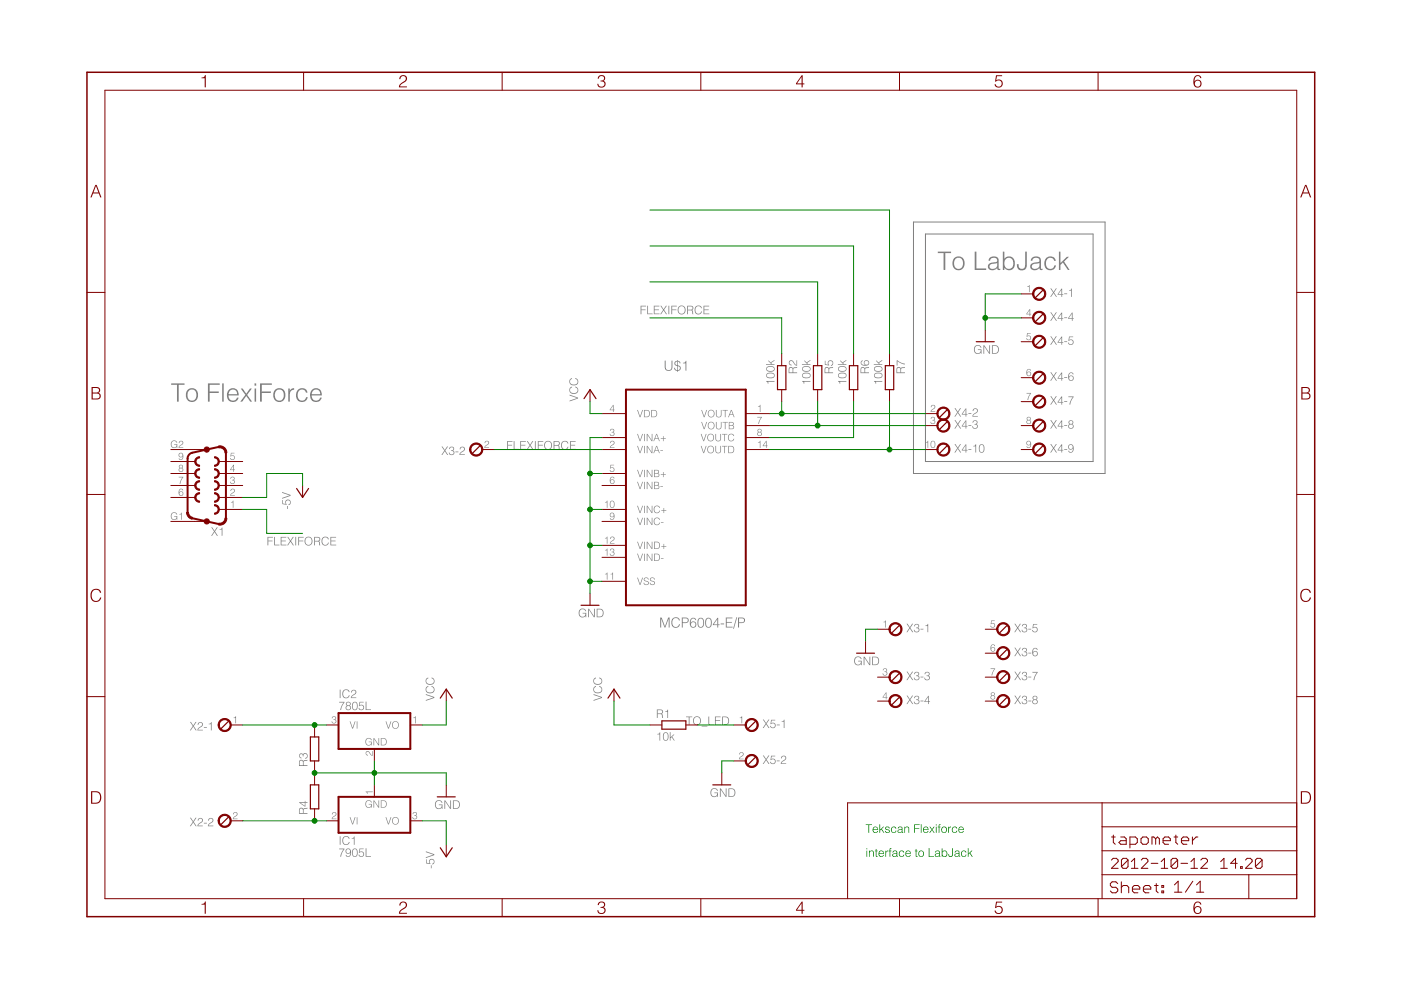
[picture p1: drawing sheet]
<svg xmlns="http://www.w3.org/2000/svg" width="297mm" height="210mm" viewBox="0 0 297 210" stroke-linecap="round" stroke-linejoin="round" font-family="sans-serif">
<g fill="#808080">
<path d="M198.8 53.4h2.8v.3h-1.2v3.5h-.3v-3.5h-1.3zM202.4 54.7a1.38 1.38 0 0 1 1.7 0 1.38 1.38 0 0 1 .3 1.7 1.32 1.32 0 0 1-1.7 .8 1.32 1.32 0 0 1-.7-1.8zM202.6 54.9a1.2 1.2 0 0 0-.3 1.3 1.2 1.2 0 0 0 1.2 .8 1.21 1.21 0 0 0 .7-1.4 1.21 1.21 0 0 0-1.1-.9zM206.7 53.4h.3v3.5h2.1v.3h-2.4zM209.9 56.2a.64 .64 0 0 0 .2 .8 .64 .64 0 0 0 .8-.1l.4-.3 .1-.8-1 .2zM209.8 54.7a1.13 1.13 0 0 1 1.9 .5l.1 1.7 .3 .1v.2h-.5l-.2-.4a1.09 1.09 0 0 1-1.1 .5 1.09 1.09 0 0 1-.8-.8 1.37 1.37 0 0 1 1.6-.9 .49 .49 0 0 0 .3-.7 .49 .49 0 0 0-.7-.2 .68 .68 0 0 0-.8 .6h-.3zM213.3 54.9a1.22 1.22 0 0 0-.3 1.3 1.22 1.22 0 0 0 1.1 .8 1.23 1.23 0 0 0 .7-1.2 1.23 1.23 0 0 0-.9-1.1zM212.6 53.4h.3v1.5a1.3 1.3 0 0 1 1.7-.3 1.3 1.3 0 0 1 .5 1.6 1.2 1.2 0 0 1-.9 1.1 1.2 1.2 0 0 1-1.3-.6v.5h-.3zM217.3 53.4h.4v2.8a1.08 1.08 0 0 1-1.1 1.2 1.08 1.08 0 0 1-1-1.4h.4a.72 .72 0 0 0 .6 1 .72 .72 0 0 0 .7-.8zM218.9 56.2a.64 .64 0 0 0 .2 .8 .64 .64 0 0 0 .8-.1l.4-.3 .1-.8-1.1 .2zM218.8 54.7a1.13 1.13 0 0 1 1.9 .5v1.7l.3 .1v.2h-.4l-.2-.4a1.09 1.09 0 0 1-1.1 .5 1.09 1.09 0 0 1-.9-.8 1.37 1.37 0 0 1 1.7-.9 .49 .49 0 0 0 .3-.7 .49 .49 0 0 0-.7-.2 .68 .68 0 0 0-.8 .6h-.4zM221.9 54.7a1.2 1.2 0 0 1 1.9 .6h-.3a.92 .92 0 0 0-1.1-.6 .92 .92 0 0 0-.6 1.1 .92 .92 0 0 0 .6 1.2 .92 .92 0 0 0 1.1-.7h.4a1.29 1.29 0 0 1-1.7 .9 1.29 1.29 0 0 1-.8-1.7zM224.5 53.4h.3v2.4l1.4-1.4h.4l-1 1 1.2 1.8h-.4l-1-1.5-.6 .5v1h-.3z" fill-rule="evenodd"/>
<path d="M36.3 81.3h2.8v.3h-1.2v3.6h-.4v-3.6h-1.2zM39.8 82.6a1.38 1.38 0 0 1 1.8 0 1.38 1.38 0 0 1 .3 1.8 1.32 1.32 0 0 1-1.7 .7 1.32 1.32 0 0 1-.8-1.7zM40.1 82.8a1.2 1.2 0 0 0-.3 1.4 1.2 1.2 0 0 0 1.2 .7 1.21 1.21 0 0 0 .7-1.3 1.21 1.21 0 0 0-1.2-1zM44.1 81.3h2.5v.3h-2.2v1.4h2v.3h-2v1.9h-.3zM47.1 81.3h.3v3.9h-.3zM48.7 82.9l-.2 .7h1.8a.88 .88 0 0 0-.5-.9 .88 .88 0 0 0-1.1 .2zM48.6 82.6a1.25 1.25 0 0 1 1.4-.1 1.25 1.25 0 0 1 .6 1.3h-2.1a.92 .92 0 0 0 .6 1.1 .92 .92 0 0 0 1.1-.6h.4a1.31 1.31 0 0 1-1.7 .9 1.31 1.31 0 0 1-.8-1.8zM51 82.4h.4l.8 1.1 .8-1.1h.4l-1 1.3 1 1.5h-.3l-.9-1.2-.9 1.2h-.3l1-1.5zM54 82.4h.3v2.8h-.3zM54 81.3h.3v.5h-.3zM55.1 81.3h2.5v.3h-2.1v1.4h1.9v.3h-1.9v1.9h-.4zM58.4 82.6a1.38 1.38 0 0 1 1.7 0 1.38 1.38 0 0 1 .3 1.8 1.32 1.32 0 0 1-1.7 .7 1.32 1.32 0 0 1-.7-1.7zM58.6 82.8a1.2 1.2 0 0 0-.3 1.4 1.2 1.2 0 0 0 1.2 .7 1.21 1.21 0 0 0 .7-1.3 1.21 1.21 0 0 0-1.1-1zM61.1 82.4h.3v.5l.6-.5 .4-.1v.3a.92 .92 0 0 0-1 1.2v1.4h-.3zM63.2 82.6a1.2 1.2 0 0 1 2 .7h-.3a.92 .92 0 0 0-1.2-.7 .92 .92 0 0 0-.6 1.2 .92 .92 0 0 0 .7 1.1 .92 .92 0 0 0 1.1-.7h.3a1.29 1.29 0 0 1-1.6 1 1.29 1.29 0 0 1-.8-1.8zM66.4 82.9l-.3 .7h1.8a.88 .88 0 0 0-.5-.9 .88 .88 0 0 0-1 .2zM66.2 82.6a1.25 1.25 0 0 1 1.5-.1 1.25 1.25 0 0 1 .5 1.3h-2.1a.92 .92 0 0 0 .7 1.1 .92 .92 0 0 0 1.1-.6h.3a1.31 1.31 0 0 1-1.7 .9 1.31 1.31 0 0 1-.7-1.8z" fill-rule="evenodd"/>
</g>
<path d="M193.7 47.1h40.6v53.3h-40.6zM196.2 49.6h35.6v48.3h-35.6z" fill="none" stroke="#808080" stroke-width=".21"/>
<g fill="#808080">
<path d="M122.9 129.3a.8 .8 0 0 1 1.4 .3h-.2a.68 .68 0 0 0-.9-.4 .68 .68 0 0 0-.3 1 .63 .63 0 0 0 .6 .6 .63 .63 0 0 0 .6-.7h-.6v-.2h.8v1h-.2v-.3a.86 .86 0 0 1-1.1 .2 .86 .86 0 0 1-.3-1.2zM124.7 129.1h.2l1 1.5v-1.5h.2v1.8h-.2l-1-1.6v1.6h-.2zM126.5 129.1h.6a.9 .9 0 0 1 .9 .9 .9 .9 0 0 1-.9 .9h-.6zM126.7 129.2v1.5h.4a.76 .76 0 0 0 .7-.7 .76 .76 0 0 0-.7-.8z" fill-rule="evenodd"/>
<path d="M120.8 83.7l1.8 .6v.2l-1.8 .6v-.2l1.6-.5-1.6-.5zM120.9 82.1l.4-.1v.2a.67 .67 0 0 0-.3 .9 .67 .67 0 0 0 .9 .2 .59 .59 0 0 0 .6-.6 .59 .59 0 0 0-.5-.6v-.1a.83 .83 0 0 1 .5 1.1 .83 .83 0 0 1-1.1 .4 .81 .81 0 0 1-.5-1.4zM120.9 80.3l.4-.1v.2a.67 .67 0 0 0-.3 .9 .67 .67 0 0 0 .9 .2 .59 .59 0 0 0 .6-.6 .59 .59 0 0 0-.5-.6v-.1a.83 .83 0 0 1 .5 1.1 .83 .83 0 0 1-1.1 .4 .81 .81 0 0 1-.5-1.4z" fill-rule="evenodd"/>
<path d="M162.4 80.8h1.8v.1h-1.3l-.1 .5zM162.7 79.3a.49 .49 0 0 0 0 .7 .49 .49 0 0 0 .7 0 .5 .5 0 0 0 .7-.4 .5 .5 0 0 0-.8-.4zM162.6 79.2l.7-.2a.66 .66 0 0 1 .9 .5 .66 .66 0 0 1-.9 .7 .64 .64 0 0 1-.7-.2 .64 .64 0 0 1 0-.8zM162.7 77.9a.49 .49 0 0 0 0 .7 .49 .49 0 0 0 .7 .1 .5 .5 0 0 0 .7-.5 .5 .5 0 0 0-.8-.4zM162.6 77.8l.7-.2a.66 .66 0 0 1 .9 .6 .66 .66 0 0 1-.9 .6 .64 .64 0 0 1-.7-.2 .64 .64 0 0 1 0-.8zM162.9 76.4l.5 .5 .8-.6v.2l-.7 .5 .2 .2h.5v.2h-1.8v-.2h1.1l-.6-.6z" fill-rule="evenodd"/>
<path d="M71.9 179.9h1.1l-.5 1-.2 .8h-.2l.2-.6 .5-1h-.9zM73.4 180.1a.65 .65 0 0 1 .8-.1 .65 .65 0 0 1 .2 .8 .63 .63 0 0 1-.3 .8 .63 .63 0 0 1-.8-.3h.1a.48 .48 0 0 0 .7 .1 .48 .48 0 0 0 .2-.6 .57 .57 0 0 1-.9 .1 .57 .57 0 0 1 0-.8zM73.4 180.5a.44 .44 0 0 0 .8 0 .44 .44 0 0 0-.8 0zM75 180.1l-.2 .6a.56 .56 0 0 0 .1 .6 .56 .56 0 0 0 .6 .2l.2-.7a.51 .51 0 0 0-.1-.6 .51 .51 0 0 0-.6-.1zM74.8 180.1a.69 .69 0 0 1 .9 0 .69 .69 0 0 1 .1 .9 .63 .63 0 0 1-.7 .7 .63 .63 0 0 1-.5-.9zM76.2 179.9h.9v.1h-.7l-.1 .6a.59 .59 0 0 1 .8 .2 .59 .59 0 0 1-.3 .9 .59 .59 0 0 1-.8-.5h.2a.44 .44 0 0 0 .6 .2 .44 .44 0 0 0 .1-.7 .44 .44 0 0 0-.7 .1h-.1zM77.5 179.9h.2v1.6h1v.2h-1.2z" fill-rule="evenodd"/>
<path d="M71.9 148.8h1.1l-.5 1-.2 .7h-.2l.2-.5 .5-1h-.9zM73.4 150.1a.45 .45 0 0 0 .9 0 .45 .45 0 0 0-.9 0zM73.5 149.3a.35 .35 0 0 0 .7 0 .35 .35 0 0 0-.7 0zM73.5 148.9a.48 .48 0 0 1 .7 0 .48 .48 0 0 1-.1 .7 .53 .53 0 0 1 .1 .8 .53 .53 0 0 1-.8 0 .53 .53 0 0 1 .2-.8l-.3-.3zM75 149l-.2 .6a.56 .56 0 0 0 .1 .6 .56 .56 0 0 0 .6 .2l.2-.7a.51 .51 0 0 0-.1-.6 .51 .51 0 0 0-.6-.1zM74.8 149a.69 .69 0 0 1 .9 0 .69 .69 0 0 1 .1 .9 .63 .63 0 0 1-.7 .7 .63 .63 0 0 1-.5-.9zM76.2 148.8h.9v.1h-.7l-.1 .6a.59 .59 0 0 1 .8 .2 .59 .59 0 0 1-.3 .9 .59 .59 0 0 1-.8-.5h.2a.44 .44 0 0 0 .6 .2 .44 .44 0 0 0 .1-.7 .44 .44 0 0 0-.7 .1h-.1zM77.5 148.8h.2v1.6h1v.1h-1.2z" fill-rule="evenodd"/>
<path d="M92.4 169.9a.8 .8 0 0 1 1.4 .3h-.2a.68 .68 0 0 0-.9-.3 .68 .68 0 0 0-.3 .9 .63 .63 0 0 0 .7 .6 .63 .63 0 0 0 .6-.7h-.7v-.1h.8v.9h-.1v-.3a.86 .86 0 0 1-1.2 .2 .86 .86 0 0 1-.2-1.2zM94.2 169.7h.2l1.1 1.6v-1.6h.1v1.8h-.2l-1-1.6v1.6h-.2zM96 169.7h.6a.9 .9 0 0 1 .9 .9 .9 .9 0 0 1-.9 .9h-.6zM96.2 169.8v1.6h.4a.76 .76 0 0 0 .7-.8 .76 .76 0 0 0-.7-.8z" fill-rule="evenodd"/>
<path d="M90.3 147.2l1.8 .6v.2l-1.8 .6v-.2l1.6-.5-1.6-.6zM90.5 145.6l.3-.1v.1a.67 .67 0 0 0-.3 1 .67 .67 0 0 0 1 .2 .59 .59 0 0 0 .5-.6 .59 .59 0 0 0-.5-.6v-.2a.83 .83 0 0 1 .6 1.2 .83 .83 0 0 1-1.2 .4 .81 .81 0 0 1-.4-1.4zM90.5 143.8l.3-.1v.1a.67 .67 0 0 0-.3 1 .67 .67 0 0 0 1 .2 .59 .59 0 0 0 .5-.6 .59 .59 0 0 0-.5-.6v-.2a.83 .83 0 0 1 .6 1.2 .83 .83 0 0 1-1.2 .4 .81 .81 0 0 1-.4-1.4z" fill-rule="evenodd"/>
<path d="M91.4 183.5h.1v.6h-.1zM90.3 182.2h.2v.7l.6 .1a.59 .59 0 0 1 .2-.8 .59 .59 0 0 1 .8 .3 .59 .59 0 0 1-.5 .8v-.2a.44 .44 0 0 0 .3-.6 .44 .44 0 0 0-.7-.1 .44 .44 0 0 0 .1 .7v.1l-1-.1zM90.3 180.5l1.8 .6v.2l-1.8 .6v-.1l1.6-.6-1.6-.5z" fill-rule="evenodd"/>
<path d="M150.8 167.4a.8 .8 0 0 1 1.4 .3h-.2a.68 .68 0 0 0-.9-.4 .68 .68 0 0 0-.3 1 .63 .63 0 0 0 .7 .6 .63 .63 0 0 0 .6-.7h-.6v-.2h.7v1h-.1v-.3a.86 .86 0 0 1-1.2 .2 .86 .86 0 0 1-.2-1.2zM152.6 167.2h.2l1.1 1.5v-1.5h.1v1.8h-.2l-1-1.6v1.6h-.2zM154.4 167.2h.7a.9 .9 0 0 1 .8 .9 .9 .9 0 0 1-.8 .9h-.7zM154.6 167.3v1.5h.4a.76 .76 0 0 0 .7-.7 .76 .76 0 0 0-.7-.8z" fill-rule="evenodd"/>
<path d="M60.9 107.3h.1v.6h-.1zM59.9 106h.1v.8l.6 .1a.59 .59 0 0 1 .2-.9 .59 .59 0 0 1 .8 .3 .59 .59 0 0 1-.4 .8v-.2a.44 .44 0 0 0 .2-.6 .44 .44 0 0 0-.7-.1 .44 .44 0 0 0 .1 .7v.1l-.9-.1zM59.8 104.3l1.8 .6v.2l-1.8 .6v-.1l1.6-.6-1.6-.5z" fill-rule="evenodd"/>
<path d="M139.4 155.6l.6-.3v1.7h-.2v-1.3zM140.9 155.5l-.2 .5a.56 .56 0 0 0 .1 .7 .56 .56 0 0 0 .6 .2l.2-.7a.51 .51 0 0 0-.1-.6 .51 .51 0 0 0-.6-.1zM140.7 155.4a.69 .69 0 0 1 .9 .1 .69 .69 0 0 1 .1 .8 .63 .63 0 0 1-.7 .8 .63 .63 0 0 1-.4-.9zM142 155.2h.2v1.1l.6-.6h.2l-.5 .5 .6 .8h-.2l-.5-.7-.2 .2v.5h-.2z" fill-rule="evenodd"/>
<path d="M125.8 147.2l1.8 .6v.2l-1.8 .6v-.2l1.6-.5-1.6-.6zM126 145.6l.4-.1v.1a.67 .67 0 0 0-.3 1 .67 .67 0 0 0 .9 .2 .59 .59 0 0 0 .5-.6 .59 .59 0 0 0-.5-.6v-.2a.83 .83 0 0 1 .6 1.2 .83 .83 0 0 1-1.2 .4 .81 .81 0 0 1-.4-1.4zM126 143.8l.4-.1v.1a.67 .67 0 0 0-.3 1 .67 .67 0 0 0 .9 .2 .59 .59 0 0 0 .5-.6 .59 .59 0 0 0-.5-.6v-.2a.83 .83 0 0 1 .6 1.2 .83 .83 0 0 1-1.2 .4 .81 .81 0 0 1-.4-1.4z" fill-rule="evenodd"/>
<path d="M181.3 139.5a.8 .8 0 0 1 1.4 .2h-.2a.68 .68 0 0 0-.9-.3 .68 .68 0 0 0-.3 .9 .63 .63 0 0 0 .7 .6 .63 .63 0 0 0 .5-.7h-.6v-.1h.8v.9h-.1v-.3a.86 .86 0 0 1-1.2 .2 .86 .86 0 0 1-.3-1.2zM183.1 139.2h.2l1 1.6v-1.6h.2v1.8h-.2l-1-1.5v1.5h-.2zM184.9 139.2h.6a.9 .9 0 0 1 .9 .9 .9 .9 0 0 1-.9 .9h-.6zM185.1 139.4v1.5h.4a.76 .76 0 0 0 .7-.8 .76 .76 0 0 0-.7-.7z" fill-rule="evenodd"/>
<path d="M206.7 73.4a.8 .8 0 0 1 1.4 .3h-.2a.68 .68 0 0 0-.9-.3 .68 .68 0 0 0-.3 .9 .63 .63 0 0 0 .7 .6 .63 .63 0 0 0 .5-.7h-.6v-.1h.8v.9h-.1v-.3a.86 .86 0 0 1-1.2 .2 .86 .86 0 0 1-.3-1.2zM208.5 73.2h.2l1 1.6v-1.6h.2v1.8h-.2l-1-1.6v1.6h-.2zM210.3 73.2h.6a.9 .9 0 0 1 .9 .9 .9 .9 0 0 1-.9 .9h-.6zM210.5 73.3v1.6h.4a.76 .76 0 0 0 .7-.8 .76 .76 0 0 0-.7-.8z" fill-rule="evenodd"/>
<path d="M140 130.9h.3l.7 1.9 .7-1.9h.3v2.2h-.2v-1.9l-.7 1.9h-.2l-.7-1.9v1.9h-.2zM142.6 131.1a.89 .89 0 0 1 1.5 .4h-.2a.76 .76 0 0 0-1-.4 .76 .76 0 0 0-.3 1.1 .71 .71 0 0 0 .6 .7 .71 .71 0 0 0 .8-.5h.2a.96 .96 0 0 1-1.2 .7 .96 .96 0 0 1-.6-1.3zM144.6 130.9h.7a.61 .61 0 0 1 .7 .7 .61 .61 0 0 1-.8 .5h-.4v1h-.2zM144.8 131.1v.8h.4a.44 .44 0 0 0 .6-.3 .44 .44 0 0 0-.5-.5zM146.5 131.2a.63 .63 0 0 1 .6-.2 .63 .63 0 0 1 .5 .5h-.2a.53 .53 0 0 0-.7-.3 .53 .53 0 0 0-.3 .7v.2a.69 .69 0 0 1 1.1 0 .69 .69 0 0 1-.3 1 .69 .69 0 0 1-.9-.5v-.9zM146.5 132.4a.51 .51 0 0 0 1 0 .51 .51 0 0 0-1 0zM148.3 131.2l-.2 .7a.66 .66 0 0 0 0 .7 .66 .66 0 0 0 .7 .3l.3-.7a.67 .67 0 0 0-.1-.8 .67 .67 0 0 0-.7-.2zM148.1 131.2a.76 .76 0 0 1 .9-.1 .76 .76 0 0 1 .3 1 .76 .76 0 0 1-.7 1 .76 .76 0 0 1-.7-1.1zM150 131.2l-.3 .7a.66 .66 0 0 0 .1 .7 .66 .66 0 0 0 .7 .3l.2-.7a.67 .67 0 0 0 0-.8 .67 .67 0 0 0-.7-.2zM149.7 131.2a.76 .76 0 0 1 1-.1 .76 .76 0 0 1 .2 1 .76 .76 0 0 1-.7 1 .76 .76 0 0 1-.7-1.1zM152.1 131h.2v1.4h.3v.1h-.3v.6h-.2v-.6h-1zM152.1 131.3l-.8 1.1h.8zM152.8 132.2h.7v.2h-.7zM153.9 130.9h1.4v.2h-1.2v.8h1.1v.1h-1.1v.9h1.2v.2h-1.4zM156.1 130.9h.2l-.7 2.4h-.2zM156.5 130.9h.8a.61 .61 0 0 1 .7 .7 .61 .61 0 0 1-.9 .5h-.4v1h-.2zM156.7 131.1v.8h.4a.44 .44 0 0 0 .7-.3 .44 .44 0 0 0-.6-.5z" fill-rule="evenodd"/>
<path d="M170.1 80.8h1.7v.1h-1.3l-.1 .5zM170.3 79.3a.49 .49 0 0 0 0 .7 .49 .49 0 0 0 .7 0 .5 .5 0 0 0 .7-.4 .5 .5 0 0 0-.7-.4zM170.2 79.2l.7-.2a.66 .66 0 0 1 1 .5 .66 .66 0 0 1-.9 .7 .64 .64 0 0 1-.8-.2 .64 .64 0 0 1 0-.8zM170.3 77.9a.49 .49 0 0 0 0 .7 .49 .49 0 0 0 .7 .1 .5 .5 0 0 0 .7-.5 .5 .5 0 0 0-.7-.4zM170.2 77.8l.7-.2a.66 .66 0 0 1 1 .6 .66 .66 0 0 1-.9 .6 .64 .64 0 0 1-.8-.2 .64 .64 0 0 1 0-.8zM170.5 76.4l.5 .5 .8-.6v.2l-.7 .5 .2 .2h.5v.2h-1.8v-.2h1.1l-.6-.6z" fill-rule="evenodd"/>
<path d="M177.7 80.8h1.7v.1h-1.3l-.1 .5zM178 79.3a.49 .49 0 0 0 0 .7 .49 .49 0 0 0 .6 0 .5 .5 0 0 0 .7-.4 .5 .5 0 0 0-.7-.4zM177.8 79.2l.7-.2a.66 .66 0 0 1 1 .5 .66 .66 0 0 1-.9 .7 .64 .64 0 0 1-.8-.2 .64 .64 0 0 1 0-.8zM178 77.9a.49 .49 0 0 0 0 .7 .49 .49 0 0 0 .6 .1 .5 .5 0 0 0 .7-.5 .5 .5 0 0 0-.7-.4zM177.8 77.8l.7-.2a.66 .66 0 0 1 1 .6 .66 .66 0 0 1-.9 .6 .64 .64 0 0 1-.8-.2 .64 .64 0 0 1 0-.8zM178.2 76.4l.4 .5 .8-.6v.2l-.7 .5 .3 .2h.4v.2h-1.8v-.2h1.2l-.6-.6z" fill-rule="evenodd"/>
<path d="M185.3 80.8h1.8v.1h-1.3l-.2 .5zM185.6 79.3a.49 .49 0 0 0 0 .7 .49 .49 0 0 0 .6 0 .5 .5 0 0 0 .8-.4 .5 .5 0 0 0-.8-.4zM185.4 79.2l.7-.2a.66 .66 0 0 1 1 .5 .66 .66 0 0 1-.9 .7 .64 .64 0 0 1-.8-.2 .64 .64 0 0 1 0-.8zM185.6 77.9a.49 .49 0 0 0 0 .7 .49 .49 0 0 0 .6 .1 .5 .5 0 0 0 .8-.5 .5 .5 0 0 0-.8-.4zM185.4 77.8l.7-.2a.66 .66 0 0 1 1 .6 .66 .66 0 0 1-.9 .6 .64 .64 0 0 1-.8-.2 .64 .64 0 0 1 0-.8zM185.8 76.4l.4 .5 .9-.6v.2l-.8 .5 .3 .2h.5v.2h-1.8v-.2h1.1l-.6-.6z" fill-rule="evenodd"/>
<path d="M44.8 111.8h.2l.5 .8 .5-.8h.2l-.6 .9 .6 .9h-.2l-.5-.8-.5 .8h-.2l.6-.9zM46.5 112.2l.7-.4v1.8h-.2v-1.3z" fill-rule="evenodd"/>
<path d="M49 106.4l.5-.2v1.5h-.1v-1.2z" fill-rule="evenodd"/>
<path d="M38 103.8l.6-.2 .2 .2v.2h-.1a.41 .41 0 0 0-.6-.2 .41 .41 0 0 0-.1 .6 .51 .51 0 0 1 .8 0 .51 .51 0 0 1-.2 .8 .51 .51 0 0 1-.7-.4zM38 104.7a.4 .4 0 0 0 .8 0 .4 .4 0 0 0-.8 0z" fill-rule="evenodd"/>
<path d="M49 103.7a.5 .5 0 0 1 .8 .3 .5 .5 0 0 1-.5 .6l-.3 .4h.8v.1h-1l.4-.6a.41 .41 0 0 0 .4-.3 .41 .41 0 0 0-.3-.5l-.4 .4z" fill-rule="evenodd"/>
<path d="M37.9 101.1h1l-.7 1.5h-.1l.1-.4 .5-1h-.8z" fill-rule="evenodd"/>
<path d="M49 101.2a.42 .42 0 0 1 .6 0 .42 .42 0 0 1-.1 .6 .49 .49 0 0 1 0 .8 .49 .49 0 0 1-.7-.5h.1a.37 .37 0 0 0 .4 .5 .37 .37 0 0 0 .3-.4 .37 .37 0 0 0-.4-.3v-.2a.31 .31 0 0 0 .4-.2 .31 .31 0 0 0-.3-.4 .31 .31 0 0 0-.3 .4h-.2z" fill-rule="evenodd"/>
<path d="M38 99.7a.35 .35 0 0 0 .7 0 .35 .35 0 0 0-.7 0zM38.1 98.9a.28 .28 0 0 0 .5 0 .28 .28 0 0 0-.5 0zM38 98.6a.41 .41 0 0 1 .7 0 .41 .41 0 0 1-.1 .6 .45 .45 0 0 1 .1 .7 .45 .45 0 0 1-.7 0 .45 .45 0 0 1 .1-.7l-.2-.2z" fill-rule="evenodd"/>
<path d="M49.5 98.5h.1v1.1h.2l-.2 .1v.3h-.1v-.3h-.7zM49.5 98.8l-.6 .8h.6z" fill-rule="evenodd"/>
<path d="M38 96.1a.6 .6 0 0 1 .8 .1 .6 .6 0 0 1 .1 .7 .5 .5 0 0 1-.4 .6 .5 .5 0 0 1-.6-.3h.1a.41 .41 0 0 0 .6 .1 .41 .41 0 0 0 .1-.6 .49 .49 0 0 1-.7 .2 .49 .49 0 0 1 0-.8zM38 96.5a.37 .37 0 0 0 .7 0 .37 .37 0 0 0-.7 0z" fill-rule="evenodd"/>
<path d="M49 96h.7v.1h-.6l-.1 .5a.51 .51 0 0 1 .7 .2 .51 .51 0 0 1-.3 .7 .51 .51 0 0 1-.6-.4h.1a.38 .38 0 0 0 .6 .2 .38 .38 0 0 0 0-.6 .38 .38 0 0 0-.5 .1h-.2z" fill-rule="evenodd"/>
<path d="M36.4 108.9a.68 .68 0 0 1 1.2 .2h-.2a.6 .6 0 0 0-.8-.3 .6 .6 0 0 0-.2 .9 .54 .54 0 0 0 .6 .4 .54 .54 0 0 0 .4-.6h-.5v-.1h.7v.8h-.1v-.3a.75 .75 0 0 1-1.1 .2 .75 .75 0 0 1-.1-1.1zM38 109l.5-.3v1.5h-.1v-1.1z" fill-rule="evenodd"/>
<path d="M36.4 93.6a.68 .68 0 0 1 1.2 .3h-.2a.6 .6 0 0 0-.8-.3 .6 .6 0 0 0-.2 .9 .54 .54 0 0 0 .6 .4 .54 .54 0 0 0 .4-.6h-.5v-.1h.7v.8h-.1v-.3a.75 .75 0 0 1-1.1 .1 .75 .75 0 0 1-.1-1.1zM38 93.6a.5 .5 0 0 1 .9 .2 .5 .5 0 0 1-.6 .7l-.3 .3h.8v.2h-.9l.3-.6a.41 .41 0 0 0 .5-.4 .41 .41 0 0 0-.3-.4l-.5 .3z" fill-rule="evenodd"/>
<path d="M40.3 153.1h.2l.5 .7 .5-.7h.2l-.6 .8 .6 1h-.2l-.5-.8-.6 .8h-.1l.6-1zM42.1 153.3a.57 .57 0 0 1 .9 .1 .57 .57 0 0 1-.5 .8l-.5 .5h1v.2h-1.1v-.4l.5-.4a.43 .43 0 0 0 .5-.5 .43 .43 0 0 0-.7-.3l-.1 .4h-.2zM43.2 154.1h.7v.2h-.7zM44.3 153.5l.6-.4v1.8h-.2v-1.3z" fill-rule="evenodd"/>
<path d="M49.5 152.2l.5-.3v1.5h-.1v-1.2z" fill-rule="evenodd"/>
<path d="M40.3 173.4h.2l.5 .7 .5-.7h.2l-.6 .9 .6 .9h-.2l-.5-.8-.6 .8h-.1l.6-.9zM42.1 173.6a.57 .57 0 0 1 .9 .1 .57 .57 0 0 1-.5 .9l-.5 .4h1v.2h-1.1v-.4l.5-.4a.43 .43 0 0 0 .5-.5 .43 .43 0 0 0-.7-.3l-.1 .4h-.2zM43.2 174.5h.7v.1h-.7zM44.3 173.6a.57 .57 0 0 1 .9 .1 .57 .57 0 0 1-.5 .9l-.5 .4h1v.2h-1.1v-.4l.5-.4a.43 .43 0 0 0 .5-.5 .43 .43 0 0 0-.6-.3l-.2 .4h-.2z" fill-rule="evenodd"/>
<path d="M49.5 172.3a.5 .5 0 0 1 .9 .2 .5 .5 0 0 1-.6 .7l-.3 .4h.9v.1h-1l.3-.6a.41 .41 0 0 0 .5-.3 .41 .41 0 0 0-.3-.5l-.5 .4z" fill-rule="evenodd"/>
<path d="M192.2 132.2h.2l.5 .8 .5-.8h.2l-.6 .9 .6 .9h-.2l-.5-.8-.5 .8h-.2l.6-.9zM194 132.4a.49 .49 0 0 1 .7 0 .49 .49 0 0 1-.1 .7 .57 .57 0 0 1 0 1 .57 .57 0 0 1-.8-.6h.1a.43 .43 0 0 0 .4 .5 .43 .43 0 0 0 .5-.4 .43 .43 0 0 0-.6-.4v-.1a.36 .36 0 0 0 .5-.3 .36 .36 0 0 0-.4-.4 .36 .36 0 0 0-.3 .4h-.2zM195.2 133.3h.6v.2h-.6zM196.2 132.6l.6-.3v1.7h-.2v-1.3z" fill-rule="evenodd"/>
<path d="M187.3 131.8l.5-.3v1.6h-.1v-1.2z" fill-rule="evenodd"/>
<path d="M93.6 94.7h.2l.5 .7 .5-.7h.2l-.6 .8 .6 1h-.2l-.5-.8-.5 .8h-.2l.6-1zM95.4 94.8a.49 .49 0 0 1 .7 0 .49 .49 0 0 1-.1 .7 .57 .57 0 0 1 0 1 .57 .57 0 0 1-.8-.5h.1a.43 .43 0 0 0 .4 .5 .43 .43 0 0 0 .5-.5 .43 .43 0 0 0-.6-.4v-.1a.36 .36 0 0 0 .5-.3 .36 .36 0 0 0-.4-.4 .36 .36 0 0 0-.3 .4h-.2zM96.6 95.7h.6v.2h-.6zM97.6 94.9a.57 .57 0 0 1 1 .1 .57 .57 0 0 1-.6 .8l-.4 .5h1v.2h-1.2l.1-.4 .4-.4a.43 .43 0 0 0 .5-.5 .43 .43 0 0 0-.6-.3l-.2 .4h-.1z" fill-rule="evenodd"/>
<path d="M102.9 93.6a.5 .5 0 0 1 .8 .2 .5 .5 0 0 1-.5 .7l-.4 .3h.9v.2h-1l.4-.6a.41 .41 0 0 0 .4-.4 .41 .41 0 0 0-.3-.4l-.5 .3z" fill-rule="evenodd"/>
<path d="M192.2 142.4h.2l.5 .8 .5-.8h.2l-.6 .9 .6 .9h-.2l-.5-.8-.5 .8h-.2l.6-.9zM194 142.6a.49 .49 0 0 1 .7-.1 .49 .49 0 0 1-.1 .8 .57 .57 0 0 1 0 1 .57 .57 0 0 1-.8-.6h.1a.43 .43 0 0 0 .4 .5 .43 .43 0 0 0 .5-.5 .43 .43 0 0 0-.6-.3v-.2a.36 .36 0 0 0 .5-.3 .36 .36 0 0 0-.4-.4 .36 .36 0 0 0-.3 .5h-.2zM195.2 143.5h.6v.1h-.6zM196.2 142.6a.49 .49 0 0 1 .7-.1 .49 .49 0 0 1 0 .8 .57 .57 0 0 1-.1 1 .57 .57 0 0 1-.8-.6h.1a.43 .43 0 0 0 .4 .5 .43 .43 0 0 0 .5-.5 .43 .43 0 0 0-.6-.3v-.2a.36 .36 0 0 0 .5-.3 .36 .36 0 0 0-.4-.4 .36 .36 0 0 0-.3 .5h-.2z" fill-rule="evenodd"/>
<path d="M187.3 141.8a.42 .42 0 0 1 .6 0 .42 .42 0 0 1 0 .6 .49 .49 0 0 1-.1 .9 .49 .49 0 0 1-.7-.5h.2a.37 .37 0 0 0 .3 .4 .37 .37 0 0 0 .4-.4 .37 .37 0 0 0-.5-.3v-.1a.31 .31 0 0 0 .4-.3 .31 .31 0 0 0-.3-.3 .31 .31 0 0 0-.3 .3h-.1z" fill-rule="evenodd"/>
<path d="M192.2 147.5h.2l.5 .7 .5-.7h.2l-.6 .9 .6 .9h-.2l-.5-.8-.5 .8h-.2l.6-.9zM194 147.6a.49 .49 0 0 1 .7 0 .49 .49 0 0 1-.1 .7 .57 .57 0 0 1 0 1 .57 .57 0 0 1-.8-.5h.1a.43 .43 0 0 0 .4 .5 .43 .43 0 0 0 .5-.5 .43 .43 0 0 0-.6-.4v-.1a.36 .36 0 0 0 .5-.3 .36 .36 0 0 0-.4-.4 .36 .36 0 0 0-.3 .4h-.2zM195.2 148.6h.6v.1h-.6zM196.8 147.5h.1v1.2h.3v.1h-.3v.5h-.1v-.5h-.8zM196.8 147.8l-.7 .9h.7z" fill-rule="evenodd"/>
<path d="M187.8 146.8h.1v1h.3l-.3 .1v.4h-.1v-.4h-.7zM187.8 147l-.5 .8h.5z" fill-rule="evenodd"/>
<path d="M215.1 132.2h.2l.5 .8 .5-.8h.1l-.5 .9 .6 .9h-.2l-.5-.8-.6 .8h-.2l.7-.9zM216.8 132.4a.49 .49 0 0 1 .8 0 .49 .49 0 0 1-.1 .7 .57 .57 0 0 1-.1 1 .57 .57 0 0 1-.8-.6h.2a.43 .43 0 0 0 .4 .5 .43 .43 0 0 0 .4-.4 .43 .43 0 0 0-.5-.4v-.1a.36 .36 0 0 0 .4-.3 .36 .36 0 0 0-.3-.4 .36 .36 0 0 0-.4 .4h-.1zM218 133.3h.6v.2h-.6zM219 132.3h.9v.1h-.7l-.1 .6a.59 .59 0 0 1 .8 .2 .59 .59 0 0 1-.3 .9 .59 .59 0 0 1-.8-.5h.2a.44 .44 0 0 0 .6 .2 .44 .44 0 0 0 .1-.7 .44 .44 0 0 0-.7 .1h-.1z" fill-rule="evenodd"/>
<path d="M210.2 131.6h.7v.1h-.6l-.1 .5a.51 .51 0 0 1 .7 .2 .51 .51 0 0 1-.3 .7 .51 .51 0 0 1-.6-.4h.1a.38 .38 0 0 0 .6 .2 .38 .38 0 0 0 0-.6 .38 .38 0 0 0-.6 .1l-.1-.1z" fill-rule="evenodd"/>
<path d="M215.1 137.3h.2l.5 .8 .5-.8h.1l-.5 .9 .6 .9h-.2l-.5-.8-.6 .8h-.2l.7-.9zM216.8 137.5a.49 .49 0 0 1 .8 0 .49 .49 0 0 1-.1 .7 .57 .57 0 0 1-.1 1 .57 .57 0 0 1-.8-.6h.2a.43 .43 0 0 0 .4 .5 .43 .43 0 0 0 .4-.5 .43 .43 0 0 0-.5-.3v-.2a.36 .36 0 0 0 .4-.3 .36 .36 0 0 0-.3-.4 .36 .36 0 0 0-.4 .5h-.1zM218 138.4h.6v.1h-.6zM219.1 137.6l.6-.2 .2 .2 .1 .2h-.2a.45 .45 0 0 0-.6-.2 .45 .45 0 0 0-.2 .6v.1a.58 .58 0 0 1 .9 0 .58 .58 0 0 1-.2 .9 .58 .58 0 0 1-.8-.5v-.7zM219.1 138.6a.43 .43 0 0 0 .8 0 .43 .43 0 0 0-.8 0z" fill-rule="evenodd"/>
<path d="M210.2 136.8l.5-.2 .2 .2 .1 .2h-.2a.41 .41 0 0 0-.5-.2 .41 .41 0 0 0-.2 .6 .51 .51 0 0 1 .8 0 .51 .51 0 0 1-.2 .8 .51 .51 0 0 1-.7-.4zM210.2 137.7a.37 .37 0 0 0 .7 0 .37 .37 0 0 0-.7 0z" fill-rule="evenodd"/>
<path d="M215.1 142.4h.2l.5 .8 .5-.8h.1l-.5 .9 .6 .9h-.2l-.5-.8-.6 .8h-.2l.7-.9zM216.8 142.6a.49 .49 0 0 1 .8-.1 .49 .49 0 0 1-.1 .8 .57 .57 0 0 1-.1 1 .57 .57 0 0 1-.8-.6h.2a.43 .43 0 0 0 .4 .5 .43 .43 0 0 0 .4-.5 .43 .43 0 0 0-.5-.3v-.2a.36 .36 0 0 0 .4-.3 .36 .36 0 0 0-.3-.4 .36 .36 0 0 0-.4 .5h-.1zM218 143.5h.6v.1h-.6zM218.9 142.5h1.1l-.5 1-.2 .7h-.2l.1-.5 .6-1.1h-.9z" fill-rule="evenodd"/>
<path d="M210 141.7h1l-.6 1.5h-.2l.1-.3 .5-1h-.8z" fill-rule="evenodd"/>
<path d="M215.1 147.5h.2l.5 .7 .5-.7h.1l-.5 .9 .6 .9h-.2l-.5-.8-.6 .8h-.2l.7-.9zM216.8 147.6a.49 .49 0 0 1 .8 0 .49 .49 0 0 1-.1 .7 .57 .57 0 0 1-.1 1 .57 .57 0 0 1-.8-.5h.2a.43 .43 0 0 0 .4 .5 .43 .43 0 0 0 .4-.5 .43 .43 0 0 0-.5-.4v-.1a.36 .36 0 0 0 .4-.3 .36 .36 0 0 0-.3-.4 .36 .36 0 0 0-.4 .4h-.1zM218 148.6h.6v.1h-.6zM219 148.8a.41 .41 0 0 0 .8 0 .41 .41 0 0 0-.8 0zM219.1 148a.33 .33 0 0 0 .6 0 .33 .33 0 0 0-.6 0zM219.1 147.6a.48 .48 0 0 1 .7 0 .48 .48 0 0 1-.1 .7 .53 .53 0 0 1 .1 .8 .53 .53 0 0 1-.8 0 .53 .53 0 0 1 .2-.8l-.3-.3z" fill-rule="evenodd"/>
<path d="M210.1 147.9a.35 .35 0 0 0 .7 0 .35 .35 0 0 0-.7 0zM210.2 147.2a.3 .3 0 0 0 .6 0 .3 .3 0 0 0-.6 0zM210.2 146.9a.41 .41 0 0 1 .6 0 .41 .41 0 0 1-.1 .6 .45 .45 0 0 1 .1 .7 .45 .45 0 0 1-.7 0 .45 .45 0 0 1 .2-.7l-.2-.3z" fill-rule="evenodd"/>
<path d="M222.7 61.1h.2l.5 .8 .5-.8h.2l-.6 .9 .6 .9h-.2l-.5-.8-.5 .8h-.2l.6-.9zM225.1 61.2h.1v1.2h.2v.1h-.2v.4h-.2v-.4h-.8zM225 61.4l-.6 1h.6zM225.6 62.2h.7v.2h-.7zM226.7 61.5l.6-.3v1.7h-.2v-1.3z" fill-rule="evenodd"/>
<path d="M217.8 60.7l.5-.3v1.6h-.1v-1.2z" fill-rule="evenodd"/>
<path d="M202.4 86.5h.2l.5 .8 .5-.8h.2l-.6 .9 .6 .9h-.2l-.5-.8-.6 .8h-.2l.7-.9zM204.7 86.6h.2v1.2h.2v.1h-.2v.4h-.2v-.4h-.8zM204.7 86.8l-.6 1h.6zM205.3 87.6h.6v.2h-.6zM206.4 86.7a.57 .57 0 0 1 .9 .2 .57 .57 0 0 1-.5 .8l-.5 .5h1v.1h-1.1v-.3l.5-.4a.43 .43 0 0 0 .5-.5 .43 .43 0 0 0-.7-.3l-.1 .4h-.2z" fill-rule="evenodd"/>
<path d="M197.5 86a.5 .5 0 0 1 .8 .2 .5 .5 0 0 1-.5 .6l-.3 .4h.8v.1h-1l.4-.5a.41 .41 0 0 0 .4-.4 .41 .41 0 0 0-.3-.4l-.4 .3z" fill-rule="evenodd"/>
<path d="M202.4 89.1h.2l.5 .7 .5-.7h.2l-.6 .8 .6 1h-.2l-.5-.8-.6 .8h-.2l.7-1zM204.7 89.1h.2v1.2h.2v.1h-.2v.5h-.2v-.5h-.8zM204.7 89.4l-.6 .9h.6zM205.3 90.1h.6v.2h-.6zM206.4 89.2a.49 .49 0 0 1 .7 0 .49 .49 0 0 1-.1 .7 .57 .57 0 0 1 0 1 .57 .57 0 0 1-.9-.5h.2a.43 .43 0 0 0 .4 .5 .43 .43 0 0 0 .4-.5 .43 .43 0 0 0-.5-.4v-.1a.36 .36 0 0 0 .5-.3 .36 .36 0 0 0-.4-.4 .36 .36 0 0 0-.3 .4h-.2z" fill-rule="evenodd"/>
<path d="M197.5 88.5a.42 .42 0 0 1 .6 0 .42 .42 0 0 1-.1 .6 .49 .49 0 0 1 0 .8 .49 .49 0 0 1-.7-.5h.1a.37 .37 0 0 0 .4 .5 .37 .37 0 0 0 .3-.4 .37 .37 0 0 0-.4-.3v-.2a.31 .31 0 0 0 .4-.2 .31 .31 0 0 0-.3-.4 .31 .31 0 0 0-.3 .4h-.2z" fill-rule="evenodd"/>
<path d="M222.7 66.2h.2l.5 .8 .5-.8h.2l-.6 .9 .6 .9h-.2l-.5-.8-.5 .8h-.2l.6-.9zM225.1 66.3h.1v1.2h.2v.1h-.2v.4h-.2v-.4h-.8zM225 66.5l-.6 1h.6zM225.6 67.3h.7v.1h-.7zM227.3 66.3h.1v1.2h.3v.1h-.3v.4h-.1v-.4h-.8zM227.3 66.5l-.7 1h.7z" fill-rule="evenodd"/>
<path d="M218.3 65.5h.1v1h.2l-.2 .2v.3h-.1v-.3h-.7zM218.3 65.7l-.6 .8h.6z" fill-rule="evenodd"/>
<path d="M222.7 71.3h.2l.5 .8 .5-.8h.2l-.6 .9 .6 .9h-.2l-.5-.8-.5 .8h-.2l.6-.9zM225.1 71.4h.1v1.1h.2v.2h-.2v.4h-.2v-.4h-.8zM225 71.6l-.6 .9h.6zM225.6 72.4h.7v.1h-.7zM226.7 71.4h.8v.1h-.7l-.1 .6a.59 .59 0 0 1 .9 .2 .59 .59 0 0 1-.4 .8 .59 .59 0 0 1-.8-.5h.2a.44 .44 0 0 0 .7 .3 .44 .44 0 0 0 0-.7 .44 .44 0 0 0-.7 .1h-.1z" fill-rule="evenodd"/>
<path d="M217.8 70.6h.7v.1h-.6l-.1 .5a.51 .51 0 0 1 .7 .2 .51 .51 0 0 1-.3 .7 .51 .51 0 0 1-.6-.4h.1a.38 .38 0 0 0 .6 .2 .38 .38 0 0 0 .1-.6 .38 .38 0 0 0-.6 .1h-.1z" fill-rule="evenodd"/>
<path d="M222.7 78.9h.2l.5 .8 .5-.8h.2l-.6 .9 .6 .9h-.2l-.5-.8-.5 .8h-.2l.6-.9zM225.1 79h.1v1.1h.2v.2h-.2v.4h-.2v-.4h-.8zM225 79.2l-.6 .9h.6zM225.6 80h.7v.1h-.7zM226.7 79.1l.6-.1 .3 .2v.2h-.1a.45 .45 0 0 0-.6-.3 .45 .45 0 0 0-.3 .7v.1a.58 .58 0 0 1 1 0 .58 .58 0 0 1-.3 .9 .58 .58 0 0 1-.8-.5v-.7zM226.7 80.2a.43 .43 0 0 0 .8 0 .43 .43 0 0 0-.8 0z" fill-rule="evenodd"/>
<path d="M217.8 78.4l.5-.2 .2 .2 .1 .2h-.1a.41 .41 0 0 0-.6-.2 .41 .41 0 0 0-.2 .6 .51 .51 0 0 1 .8 0 .51 .51 0 0 1-.2 .8 .51 .51 0 0 1-.7-.4zM217.8 79.3a.37 .37 0 0 0 .7 0 .37 .37 0 0 0-.7 0z" fill-rule="evenodd"/>
<path d="M222.7 84h.2l.5 .8 .5-.8h.2l-.6 .9 .6 .9h-.2l-.5-.8-.5 .8h-.2l.6-.9zM225.1 84.1h.1v1.1h.2v.2h-.2v.4h-.2v-.4h-.8zM225 84.3l-.6 .9h.6zM225.6 85.1h.7v.1h-.7zM226.5 84.1h1.1l-.5 1-.2 .7h-.2l.2-.6 .5-1h-.9z" fill-rule="evenodd"/>
<path d="M217.6 83.3h1l-.6 1.5h-.2l.1-.3 .5-1.1h-.8z" fill-rule="evenodd"/>
<path d="M222.7 89.1h.2l.5 .7 .5-.7h.2l-.6 .8 .6 1h-.2l-.5-.8-.5 .8h-.2l.6-1zM225.1 89.1h.1v1.2h.2v.1h-.2v.5h-.2v-.5h-.8zM225 89.4l-.6 .9h.6zM225.6 90.1h.7v.2h-.7zM226.6 90.4a.45 .45 0 0 0 .9 0 .45 .45 0 0 0-.9 0zM226.7 89.6a.35 .35 0 0 0 .7 0 .35 .35 0 0 0-.7 0zM226.7 89.2a.48 .48 0 0 1 .7 0 .48 .48 0 0 1-.1 .7 .53 .53 0 0 1 .1 .8 .53 .53 0 0 1-.8 0 .53 .53 0 0 1 .2-.8l-.3-.3z" fill-rule="evenodd"/>
<path d="M217.8 89.5a.35 .35 0 0 0 .7 0 .35 .35 0 0 0-.7 0zM217.8 88.8a.3 .3 0 0 0 .6 0 .3 .3 0 0 0-.6 0zM217.8 88.5a.41 .41 0 0 1 .6 0 .41 .41 0 0 1-.1 .6 .45 .45 0 0 1 .1 .7 .45 .45 0 0 1-.6-.1 .45 .45 0 0 1 .1-.6l-.2-.3z" fill-rule="evenodd"/>
<path d="M222.7 94.2h.2l.5 .7 .5-.7h.2l-.6 .8 .6 1h-.2l-.5-.8-.5 .8h-.2l.6-1zM225.1 94.2h.1v1.2h.2v.1h-.2v.5h-.2v-.5h-.8zM225 94.4l-.6 1h.6zM225.6 95.2h.7v.2h-.7zM226.6 94.4a.65 .65 0 0 1 .8-.1 .65 .65 0 0 1 .2 .8 .63 .63 0 0 1-.3 .8 .63 .63 0 0 1-.8-.3h.2a.48 .48 0 0 0 .6 .1 .48 .48 0 0 0 .2-.6 .57 .57 0 0 1-.9 .1 .57 .57 0 0 1 0-.8zM226.6 94.8a.44 .44 0 0 0 .8 0 .44 .44 0 0 0-.8 0z" fill-rule="evenodd"/>
<path d="M217.7 93.6a.6 .6 0 0 1 .8 0 .6 .6 0 0 1 .1 .8 .5 .5 0 0 1-.4 .6 .5 .5 0 0 1-.6-.4h.2a.41 .41 0 0 0 .5 .2 .41 .41 0 0 0 .2-.6 .49 .49 0 0 1-.7 .1 .49 .49 0 0 1-.1-.7zM217.7 93.9a.37 .37 0 0 0 .7 0 .37 .37 0 0 0-.7 0z" fill-rule="evenodd"/>
<path d="M202.4 94.2h.2l.5 .7 .5-.7h.2l-.6 .8 .6 1h-.2l-.5-.8-.6 .8h-.2l.7-1zM204.7 94.2h.2v1.2h.2v.1h-.2v.5h-.2v-.5h-.8zM204.7 94.4l-.6 1h.6zM205.3 95.2h.6v.2h-.6zM206.3 94.5l.7-.3v1.8h-.2v-1.4zM207.9 94.4l-.2 .6a.56 .56 0 0 0 0 .6 .56 .56 0 0 0 .7 .2l.2-.7a.51 .51 0 0 0-.1-.6 .51 .51 0 0 0-.6-.1zM207.7 94.4a.69 .69 0 0 1 .9 0 .69 .69 0 0 1 .1 .9 .63 .63 0 0 1-.7 .7 .63 .63 0 0 1-.5-.9z" fill-rule="evenodd"/>
<path d="M196.3 93.8l.5-.3v1.5h-.1v-1.2zM197.6 93.6l-.2 .6a.43 .43 0 0 0 .4 .7 .43 .43 0 0 0 .4-.7 .44 .44 0 0 0-.1-.5 .44 .44 0 0 0-.5-.1zM197.4 93.6a.59 .59 0 0 1 .8 0 .59 .59 0 0 1 .1 .8 .54 .54 0 0 1-.6 .6 .54 .54 0 0 1-.4-.8z" fill-rule="evenodd"/>
<path d="M167.5 78.1l-.1 .9h.6v-.9zM167.3 78l.5-.2a.37 .37 0 0 0 .7 .1l.5-.1v.2a.6 .6 0 0 0-.8 .4v.6h.8v.1h-1.8zM167.4 76.5a.89 .89 0 0 1 1.2 .7l.3 .2v-1h.1v1.1h-.3l-.4-.5a.43 .43 0 0 0-.5-.5 .43 .43 0 0 0-.3 .7l.3 .1v.2a.58 .58 0 0 1-.5-.4 .58 .58 0 0 1 .1-.6z" fill-rule="evenodd"/>
<path d="M72 177.3h.2v1.8h-.2zM72.8 177.5a.76 .76 0 0 1 1.3 .3h-.2a.67 .67 0 0 0-.9-.3 .67 .67 0 0 0-.2 1 .59 .59 0 0 0 .6 .5 .59 .59 0 0 0 .6-.5h.1a.83 .83 0 0 1-1.1 .6 .83 .83 0 0 1-.4-1.2zM74.6 177.7l.6-.3v1.7h-.2v-1.3z" fill-rule="evenodd"/>
<path d="M77.6 169.9a.68 .68 0 0 1 1.2 .3h-.1a.6 .6 0 0 0-.9-.3 .6 .6 0 0 0-.2 .9 .54 .54 0 0 0 .7 .4 .54 .54 0 0 0 .4-.6h-.5v-.2h.6v.8h-.1v-.2a.75 .75 0 0 1-1.1 .1 .75 .75 0 0 1 0-1.1zM79.2 169.7h.2l.8 1.3v-1.3h.2v1.5h-.2l-.9-1.3v1.3h-.1zM80.7 169.7h.6a.77 .77 0 0 1 .7 .8 .77 .77 0 0 1-.7 .7h-.6zM80.9 169.8v1.3h.3a.65 .65 0 0 0 .6-.6 .65 .65 0 0 0-.6-.7z" fill-rule="evenodd"/>
<path d="M74.1 173.3h.2l.5 1.3 .4-1.3h.2l-.6 1.5h-.1zM75.6 173.3h.2v1.5h-.2z" fill-rule="evenodd"/>
<path d="M70.5 172.3a.5 .5 0 0 1 .8 .2 .5 .5 0 0 1-.5 .7l-.3 .4h.8v.1h-1l.4-.6a.41 .41 0 0 0 .5-.3 .41 .41 0 0 0-.4-.5l-.4 .4z" fill-rule="evenodd"/>
<path d="M77.5 167.8h1.5v.2h-1.1l-.1 .3z" fill-rule="evenodd"/>
<path d="M81.7 173.3h.2l.5 1.3 .4-1.3h.2l-.6 1.5h-.1zM83.3 173.5a.75 .75 0 0 1 1.1 0 .75 .75 0 0 1-.2 1.1 .75 .75 0 0 1-1-.3zM83.2 174.1a.65 .65 0 0 0 1.3 0 .65 .65 0 0 0-1.3 0z" fill-rule="evenodd"/>
<path d="M87.6 172.3a.42 .42 0 0 1 .7 0 .42 .42 0 0 1-.1 .6 .49 .49 0 0 1-.1 .8 .49 .49 0 0 1-.7-.5h.2a.37 .37 0 0 0 .3 .5 .37 .37 0 0 0 .4-.4 .37 .37 0 0 0-.5-.3v-.2a.31 .31 0 0 0 .4-.2 .31 .31 0 0 0-.3-.4 .31 .31 0 0 0-.3 .4h-.1z" fill-rule="evenodd"/>
<path d="M72 146.2h.2v1.8h-.2zM72.8 146.4a.76 .76 0 0 1 1.3 .3h-.2a.67 .67 0 0 0-.9-.3 .67 .67 0 0 0-.2 1 .59 .59 0 0 0 .6 .5 .59 .59 0 0 0 .6-.5h.1a.83 .83 0 0 1-1.1 .6 .83 .83 0 0 1-.4-1.2zM74.6 146.4a.57 .57 0 0 1 .9 .2 .57 .57 0 0 1-.5 .8l-.4 .5h.9v.1h-1.1l.1-.3 .4-.4a.43 .43 0 0 0 .5-.5 .43 .43 0 0 0-.6-.3l-.2 .3h-.2z" fill-rule="evenodd"/>
<path d="M77.6 156.7a.68 .68 0 0 1 1.2 .2h-.1a.6 .6 0 0 0-.9-.2 .6 .6 0 0 0-.2 .9 .54 .54 0 0 0 .7 .4 .54 .54 0 0 0 .4-.6h-.5v-.2h.6v.8h-.1v-.2a.75 .75 0 0 1-1.1 .1 .75 .75 0 0 1 0-1.1zM79.2 156.5h.2l.8 1.3v-1.3h.2v1.5h-.2l-.9-1.3v1.3h-.1zM80.7 156.5h.6a.77 .77 0 0 1 .7 .8 .77 .77 0 0 1-.7 .7h-.6zM80.9 156.6v1.3h.3a.65 .65 0 0 0 .6-.6 .65 .65 0 0 0-.6-.7z" fill-rule="evenodd"/>
<path d="M74.1 152.9h.2l.5 1.4 .4-1.4h.2l-.6 1.6h-.1zM75.6 152.9h.2v1.6h-.2z" fill-rule="evenodd"/>
<path d="M70.5 152a.42 .42 0 0 1 .6-.1 .42 .42 0 0 1 0 .7 .49 .49 0 0 1-.1 .8 .49 .49 0 0 1-.7-.5h.1a.37 .37 0 0 0 .4 .5 .37 .37 0 0 0 .4-.5 .37 .37 0 0 0-.5-.3v-.1a.31 .31 0 0 0 .4-.2 .31 .31 0 0 0-.3-.4 .31 .31 0 0 0-.3 .4h-.2z" fill-rule="evenodd"/>
<path d="M77.6 159.4a.96 .96 0 0 1 1.2 .7h.1v-.8h.1v.9l-.6-.3a.41 .41 0 0 0-.3-.5 .41 .41 0 0 0-.5 .3l.4 .5-.4-.3z" fill-rule="evenodd"/>
<path d="M81.7 152.9h.2l.5 1.4 .4-1.4h.2l-.6 1.6h-.1zM83.3 153.1a.75 .75 0 0 1 1.1 .1 .75 .75 0 0 1-.2 1.1 .75 .75 0 0 1-1-.3zM83.2 153.8a.65 .65 0 0 0 1.3 0 .65 .65 0 0 0-1.3 0z" fill-rule="evenodd"/>
<path d="M87.6 152.2l.5-.3v1.5h-.1v-1.2z" fill-rule="evenodd"/>
<path d="M63.6 161.3l-.1 .9h.7l-.1-.8zM63.5 161.3l.5-.2a.37 .37 0 0 0 .6 .1l.6-.1v.2a.6 .6 0 0 0-.8 .4v.5h.8v.2h-1.8zM63.5 159.9a.44 .44 0 0 1 .8 .1 .57 .57 0 0 1 1 0 .57 .57 0 0 1-.6 .9v-.2a.43 .43 0 0 0 .5-.4 .43 .43 0 0 0-.5-.5 .43 .43 0 0 0-.4 .6h-.1a.36 .36 0 0 0-.3-.5 .36 .36 0 0 0-.4 .4 .36 .36 0 0 0 .4 .3v.2a.57 .57 0 0 1-.4-.9z" fill-rule="evenodd"/>
<path d="M63.6 171.5l-.1 .9h.7l-.1-.8zM63.5 171.4l.5-.1a.37 .37 0 0 0 .6 0l.6-.1v.2a.6 .6 0 0 0-.8 .5v.5h.8v.2h-1.8zM63.4 170h1.2v-.2h.2v.2h.4v.2h-.4v.8h-.2l-1.2-.8zM63.7 170.2l.9 .7v-.7z" fill-rule="evenodd"/>
<path d="M161.7 152.6h.2l.5 .7 .5-.7h.2l-.6 .8 .6 1h-.1l-.6-.8-.5 .8h-.2l.6-1zM163.5 152.6h.9v.1h-.8l-.1 .6a.59 .59 0 0 1 .9 .2 .59 .59 0 0 1-.4 .9 .59 .59 0 0 1-.7-.5h.1a.44 .44 0 0 0 .7 .2 .44 .44 0 0 0 .1-.7 .44 .44 0 0 0-.7 .1h-.2zM164.7 153.6h.6v.2h-.6zM165.7 152.9l.6-.3v1.8h-.1v-1.4z" fill-rule="evenodd"/>
<path d="M156.8 152.2l.6-.3v1.5h-.2v-1.2z" fill-rule="evenodd"/>
<path d="M161.7 160.2h.2l.5 .7 .5-.7h.2l-.6 .9 .6 .9h-.1l-.6-.8-.5 .8h-.2l.6-.9zM163.5 160.2h.9v.2h-.8l-.1 .6a.59 .59 0 0 1 .9 .2 .59 .59 0 0 1-.4 .8 .59 .59 0 0 1-.7-.5h.1a.44 .44 0 0 0 .7 .3 .44 .44 0 0 0 .1-.7 .44 .44 0 0 0-.7 .1l-.2-.1zM164.7 161.2h.6v.2h-.6zM165.7 160.4a.57 .57 0 0 1 1 .1 .57 .57 0 0 1-.5 .8l-.5 .5h1v.2h-1.2l.1-.4 .5-.4a.43 .43 0 0 0 .4-.5 .43 .43 0 0 0-.6-.3l-.1 .4h-.2z" fill-rule="evenodd"/>
<path d="M156.9 159.6a.5 .5 0 0 1 .8 .2 .5 .5 0 0 1-.6 .7l-.3 .4h.9v.1h-1l.3-.6a.41 .41 0 0 0 .5-.3 .41 .41 0 0 0-.3-.5l-.5 .4z" fill-rule="evenodd"/>
<path d="M139.4 150.6v.7h.6a.36 .36 0 0 0 .4-.4 .36 .36 0 0 0-.4-.3zM139.3 150.4h.7a.48 .48 0 0 1 .6 .3 .48 .48 0 0 1-.3 .6l.2 .2 .1 .7h-.2a.6 .6 0 0 0-.4-.8h-.6v.8h-.1zM141 150.8l.6-.3v1.7h-.1v-1.3z" fill-rule="evenodd"/>
<path d="M135.1 86.9h.1l.5 1.4 .5-1.4h.1l-.5 1.6h-.2zM136.5 86.9h.6a.77 .77 0 0 1 .7 .8 .77 .77 0 0 1-.7 .8h-.6zM136.7 87v1.3h.3a.65 .65 0 0 0 .6-.6 .65 .65 0 0 0-.6-.7zM138.1 86.9h.5a.77 .77 0 0 1 .7 .8 .77 .77 0 0 1-.7 .8h-.5zM138.2 87v1.3h.4a.65 .65 0 0 0 .6-.6 .65 .65 0 0 0-.6-.7z" fill-rule="evenodd"/>
<path d="M130 85.9h.1v1h.2l-.2 .1v.3h-.1v-.3h-.7zM130 86.1l-.6 .8h.6z" fill-rule="evenodd"/>
<path d="M135.1 92h.1l.5 1.4 .5-1.4h.1l-.5 1.5h-.2zM136.6 92h.1v1.5h-.1zM137.1 92h.2l.9 1.3v-1.3h.1v1.5h-.1l-.9-1.3v1.3h-.2zM139.1 92h.2l.6 1.5h-.2l-.1-.4h-.7l-.2 .4h-.2zM139.2 92.1l-.3 .8h.6zM140.6 92.5h.1v.4h.5v.2h-.5v.4h-.1v-.4h-.5v-.2h.5z" fill-rule="evenodd"/>
<path d="M129.5 91a.42 .42 0 0 1 .6 0 .42 .42 0 0 1-.1 .6 .49 .49 0 0 1 0 .9 .49 .49 0 0 1-.7-.5h.1a.37 .37 0 0 0 .4 .4 .37 .37 0 0 0 .3-.4 .37 .37 0 0 0-.4-.3v-.1a.31 .31 0 0 0 .4-.3 .31 .31 0 0 0-.4-.3 .31 .31 0 0 0-.2 .4h-.2z" fill-rule="evenodd"/>
<path d="M135.1 94.5h.1l.5 1.4 .5-1.4h.1l-.5 1.6h-.2zM136.6 94.5h.1v1.6h-.1zM137.1 94.5h.2l.9 1.4v-1.4h.1v1.6h-.1l-.9-1.4v1.4h-.2zM139.1 94.5h.2l.6 1.6h-.2l-.1-.5h-.7l-.2 .5h-.2zM139.2 94.7l-.3 .8h.6zM140 95.5h.5v.1h-.5z" fill-rule="evenodd"/>
<path d="M129.5 93.6a.5 .5 0 0 1 .8 .2 .5 .5 0 0 1-.5 .7l-.4 .3h.9v.2h-1l.4-.6a.41 .41 0 0 0 .4-.4 .41 .41 0 0 0-.3-.4l-.5 .3z" fill-rule="evenodd"/>
<path d="M135.1 99.6h.1l.5 1.4 .5-1.4h.1l-.5 1.6h-.2zM136.6 99.6h.1v1.6h-.1zM137.1 99.6h.2l.9 1.4v-1.4h.1v1.6h-.1l-.9-1.4v1.4h-.2zM138.8 100.4v.6h.4a.33 .33 0 0 0 .5-.3 .33 .33 0 0 0-.5-.3zM138.8 99.7v.6h.4a.3 .3 0 0 0 .4-.3 .3 .3 0 0 0-.4-.3zM138.7 99.6h.5a.38 .38 0 0 1 .5 .3 .38 .38 0 0 1-.2 .4 .42 .42 0 0 1 .3 .5 .42 .42 0 0 1-.5 .4h-.6zM140.1 100.6h.5v-.5h.1v.5h.5v.1h-.5v.5h-.1v-.5h-.5z" fill-rule="evenodd"/>
<path d="M129.4 98.5h.8v.2h-.6l-.1 .5a.51 .51 0 0 1 .7 .1 .51 .51 0 0 1-.3 .8 .51 .51 0 0 1-.6-.5h.1a.38 .38 0 0 0 .6 .3 .38 .38 0 0 0 0-.6 .38 .38 0 0 0-.6 0h-.1z" fill-rule="evenodd"/>
<path d="M135.1 102.2h.1l.5 1.3 .5-1.3h.1l-.5 1.5h-.2zM136.6 102.2h.1v1.5h-.1zM137.1 102.2h.2l.9 1.3v-1.3h.1v1.5h-.1l-.9-1.3v1.3h-.2zM138.8 103v.6h.4a.33 .33 0 0 0 .5-.3 .33 .33 0 0 0-.5-.3zM138.8 102.3v.5h.4a.3 .3 0 0 0 .4-.3 .3 .3 0 0 0-.4-.2zM138.7 102.2h.5a.38 .38 0 0 1 .5 .2 .38 .38 0 0 1-.2 .5 .42 .42 0 0 1 .3 .5 .42 .42 0 0 1-.5 .3h-.6zM140 103.1h.5v.1h-.5z" fill-rule="evenodd"/>
<path d="M129.5 101.2l.5-.1 .2 .2 .1 .1h-.2a.41 .41 0 0 0-.5-.1 .41 .41 0 0 0-.2 .6 .51 .51 0 0 1 .8 0 .51 .51 0 0 1-.2 .7 .51 .51 0 0 1-.7-.4zM129.5 102.1a.37 .37 0 0 0 .7 0 .37 .37 0 0 0-.7 0z" fill-rule="evenodd"/>
<path d="M135.1 107.2h.1l.5 1.4 .5-1.4h.1l-.5 1.6h-.2zM136.6 107.2h.1v1.6h-.1zM137.1 107.2h.2l.9 1.4v-1.4h.1v1.6h-.1l-.9-1.4v1.4h-.2zM138.8 107.4l.7-.2 .3 .3 .1 .2h-.1a.59 .59 0 0 0-.9-.2 .59 .59 0 0 0-.1 .9 .5 .5 0 0 0 .5 .3 .5 .5 0 0 0 .5-.4h.1a.73 .73 0 0 1-1 .4 .73 .73 0 0 1-.2-1.1zM140.7 107.7h.1v.5h.5v.1h-.5v.5h-.1v-.5h-.5v-.1h.5z" fill-rule="evenodd"/>
<path d="M128.3 106.4l.5-.2v1.5h-.1v-1.2zM129.6 106.3l-.2 .6a.43 .43 0 0 0 .4 .7 .43 .43 0 0 0 .4-.7 .44 .44 0 0 0-.1-.5 .44 .44 0 0 0-.5-.1zM129.4 106.3a.59 .59 0 0 1 .8 0 .59 .59 0 0 1 .1 .8 .54 .54 0 0 1-.6 .6 .54 .54 0 0 1-.4-.8z" fill-rule="evenodd"/>
<path d="M135.1 109.8h.1l.5 1.3 .5-1.3h.1l-.5 1.5h-.2zM136.6 109.8h.1v1.5h-.1zM137.1 109.8h.2l.9 1.3v-1.3h.1v1.5h-.1l-.9-1.3v1.3h-.2zM138.8 109.9l.7-.1 .3 .2 .1 .2h-.1a.59 .59 0 0 0-.9-.2 .59 .59 0 0 0-.1 .9 .5 .5 0 0 0 .5 .3 .5 .5 0 0 0 .5-.4h.1a.73 .73 0 0 1-1 .5 .73 .73 0 0 1-.2-1.1zM140.1 110.7h.6v.1h-.6z" fill-rule="evenodd"/>
<path d="M129.4 108.8a.6 .6 0 0 1 .8 .1 .6 .6 0 0 1 .1 .7 .5 .5 0 0 1-.4 .6 .5 .5 0 0 1-.6-.3h.1a.41 .41 0 0 0 .6 .1 .41 .41 0 0 0 .2-.6 .49 .49 0 0 1-.8 .2 .49 .49 0 0 1 0-.8zM129.4 109.2a.37 .37 0 0 0 .7 0 .37 .37 0 0 0-.7 0z" fill-rule="evenodd"/>
<path d="M135.1 114.9h.1l.5 1.3 .5-1.3h.1l-.5 1.5h-.2zM136.6 114.9h.1v1.5h-.1zM137.1 114.9h.2l.9 1.3v-1.3h.1v1.5h-.1l-.9-1.3v1.3h-.2zM138.7 114.9h.5a.77 .77 0 0 1 .7 .7 .77 .77 0 0 1-.7 .8h-.5zM138.8 115v1.3h.4a.65 .65 0 0 0 .6-.7 .65 .65 0 0 0-.6-.6zM140.2 115.8h.5v-.5h.1v.5h.5v.1h-.5v.5h-.1v-.5h-.5z" fill-rule="evenodd"/>
<path d="M128.3 114.1l.5-.3v1.5h-.1v-1.1zM129.5 113.9a.5 .5 0 0 1 .8 .2 .5 .5 0 0 1-.5 .7l-.4 .4h.9v.1h-1l.4-.6a.41 .41 0 0 0 .4-.3 .41 .41 0 0 0-.3-.5l-.5 .4z" fill-rule="evenodd"/>
<path d="M135.1 117.4h.1l.5 1.4 .5-1.4h.1l-.5 1.5h-.2zM136.6 117.4h.1v1.5h-.1zM137.1 117.4h.2l.9 1.3v-1.3h.1v1.5h-.1l-.9-1.3v1.3h-.2zM138.7 117.4h.5a.77 .77 0 0 1 .7 .8 .77 .77 0 0 1-.7 .7h-.5zM138.8 117.5v1.3h.4a.65 .65 0 0 0 .6-.6 .65 .65 0 0 0-.6-.7zM140.1 118.3h.6v.1h-.6z" fill-rule="evenodd"/>
<path d="M128.3 116.6l.5-.3v1.5h-.1v-1.1zM129.5 116.4a.42 .42 0 0 1 .6 0 .42 .42 0 0 1-.1 .6 .49 .49 0 0 1 0 .9 .49 .49 0 0 1-.7-.5h.1a.37 .37 0 0 0 .4 .4 .37 .37 0 0 0 .3-.4 .37 .37 0 0 0-.4-.3v-.1a.31 .31 0 0 0 .4-.3 .31 .31 0 0 0-.4-.3 .31 .31 0 0 0-.2 .3h-.2z" fill-rule="evenodd"/>
<path d="M135.1 122.5h.1l.5 1.3 .5-1.3h.1l-.5 1.5h-.2zM136.6 122.6l.6-.1 .3 .2v.2h-.1a.36 .36 0 0 0-.4-.4 .36 .36 0 0 0-.3 .4 .36 .36 0 0 0 .4 .3h.1a.48 .48 0 0 1 .3 .7 .48 .48 0 0 1-.7 .1l-.3-.2v-.2h.1a.38 .38 0 0 0 .5 .4 .38 .38 0 0 0 .1-.7l-.6-.2-.1-.3zM137.9 122.6l.6-.1 .3 .2v.2h-.1a.36 .36 0 0 0-.4-.4 .36 .36 0 0 0-.3 .4 .36 .36 0 0 0 .4 .3h.1a.48 .48 0 0 1 .3 .7 .48 .48 0 0 1-.7 .1l-.3-.2v-.2h.1a.38 .38 0 0 0 .5 .4 .38 .38 0 0 0 .1-.7l-.6-.2-.1-.3z" fill-rule="evenodd"/>
<path d="M128.3 121.7l.5-.3v1.5h-.1v-1.1zM129.5 121.7l.5-.3v1.5h-.2v-1.1z" fill-rule="evenodd"/>
<path d="M148.7 86.9h.1l.5 1.4 .5-1.4h.1l-.5 1.6h-.2zM150.2 87.1a.75 .75 0 0 1 1.1 .1 .75 .75 0 0 1-.1 1.1 .75 .75 0 0 1-1.1-.3zM150.1 87.7a.65 .65 0 0 0 1.3 0 .65 .65 0 0 0-1.3 0zM151.8 86.9h.1v.9a.46 .46 0 0 0 .5 .6 .46 .46 0 0 0 .4-.6v-.9h.2v1a.6 .6 0 0 1-.6 .6 .6 .6 0 0 1-.6-.6zM153.2 86.9h1.1v.1h-.5v1.5h-.1v-1.5h-.5zM155 86.9h.1l.6 1.6h-.1l-.2-.5h-.7l-.2 .5h-.1zM155.1 87l-.3 .9h.6z" fill-rule="evenodd"/>
<path d="M160.7 86.1l.5-.3v1.5h-.1v-1.1z" fill-rule="evenodd"/>
<path d="M148.7 89.5h.1l.5 1.3 .5-1.3h.1l-.5 1.5h-.2zM150.2 89.7a.75 .75 0 0 1 1.1 0 .75 .75 0 0 1-.1 1.1 .75 .75 0 0 1-1.1-.3zM150.1 90.3a.65 .65 0 0 0 1.3 0 .65 .65 0 0 0-1.3 0zM151.8 89.5h.1v.9a.46 .46 0 0 0 .5 .5 .46 .46 0 0 0 .4-.5v-.9h.2v.9a.6 .6 0 0 1-.6 .6 .6 .6 0 0 1-.6-.6zM153.2 89.5h1.1v.1h-.5v1.4h-.1v-1.4h-.5zM154.7 90.3v.6h.3a.33 .33 0 0 0 .5-.3 .33 .33 0 0 0-.5-.3zM154.7 89.6v.5h.3a.3 .3 0 0 0 .4-.3 .3 .3 0 0 0-.4-.2zM154.5 89.5h.6a.38 .38 0 0 1 .5 .2 .38 .38 0 0 1-.3 .5 .42 .42 0 0 1 .3 .5 .42 .42 0 0 1-.5 .3h-.6z" fill-rule="evenodd"/>
<path d="M160.6 88.4h.9l-.6 1.5h-.1v-.4l.6-1h-.8z" fill-rule="evenodd"/>
<path d="M148.6 92h.1l.5 1.4 .5-1.4h.1l-.5 1.5h-.2zM150.1 92.2a.75 .75 0 0 1 1.1 .1 .75 .75 0 0 1-.1 1.1 .75 .75 0 0 1-1.1-.3zM150 92.8a.65 .65 0 0 0 1.3 0 .65 .65 0 0 0-1.3 0zM151.7 92h.1v.9a.46 .46 0 0 0 .5 .6 .46 .46 0 0 0 .4-.6v-.9h.2v1a.6 .6 0 0 1-.6 .6 .6 .6 0 0 1-.6-.6zM153.1 92h1.1v.1h-.5v1.4h-.1v-1.4h-.5zM154.5 92.1l.8-.1 .3 .2 .1 .2h-.2a.59 .59 0 0 0-.9-.2 .59 .59 0 0 0-.1 .9 .5 .5 0 0 0 .6 .4 .5 .5 0 0 0 .4-.5h.2a.73 .73 0 0 1-1.1 .5 .73 .73 0 0 1-.2-1.1z" fill-rule="evenodd"/>
<path d="M160.7 92a.35 .35 0 0 0 .7 0 .35 .35 0 0 0-.7 0zM160.7 91.3a.3 .3 0 0 0 .6 0 .3 .3 0 0 0-.6 0zM160.7 91a.41 .41 0 0 1 .6 0 .41 .41 0 0 1 0 .6 .45 .45 0 0 1 .1 .7 .45 .45 0 0 1-.7 0 .45 .45 0 0 1 .1-.7l-.2-.3z" fill-rule="evenodd"/>
<path d="M148.6 94.5h.1l.5 1.4 .5-1.4h.1l-.5 1.6h-.2zM150.1 94.7a.75 .75 0 0 1 1.1 .1 .75 .75 0 0 1-.1 1.1 .75 .75 0 0 1-1.1-.3zM150 95.4a.65 .65 0 0 0 1.3 0 .65 .65 0 0 0-1.3 0zM151.7 94.5h.1v1a.46 .46 0 0 0 .5 .5 .46 .46 0 0 0 .4-.5v-1h.2v1a.6 .6 0 0 1-.6 .6 .6 .6 0 0 1-.6-.6zM153.1 94.5h1.1v.2h-.5v1.4h-.1v-1.4h-.5zM154.4 94.5h.5a.77 .77 0 0 1 .8 .8 .77 .77 0 0 1-.8 .8h-.5zM154.6 94.7v1.3h.3a.65 .65 0 0 0 .6-.7 .65 .65 0 0 0-.6-.6z" fill-rule="evenodd"/>
<path d="M160.7 93.8l.5-.3v1.5h-.1v-1.2zM162.4 93.5h.1v1h.2l-.2 .1v.4h-.1v-.4h-.7zM162.4 93.7l-.6 .8h.6z" fill-rule="evenodd"/>
<path d="M140.9 76.5h.2v1.2a.63 .63 0 0 0 .7 .8 .63 .63 0 0 0 .6-.8v-1.2h.2v1.3a.82 .82 0 0 1-.8 .8 .82 .82 0 0 1-.9-.8zM143.3 76.8l-.1 .4 .4 .2v-.7zM143.7 77.6v.9a.42 .42 0 0 0 .4-.4 .42 .42 0 0 0-.4-.5zM143.2 76.7l.4-.2v-.2h.1v.2a.52 .52 0 0 1 .6 .5l-.6-.3v.8a.6 .6 0 0 1 .6 .5 .6 .6 0 0 1-.6 .6v.3h-.1v-.3a.63 .63 0 0 1-.7-.6h.2l.1 .3 .4 .2v-.9a.55 .55 0 0 1-.6-.3 .55 .55 0 0 1 .2-.6zM144.8 76.9l.4-.1 .3-.3v2.1h-.2v-1.6h-.5z" fill-rule="evenodd"/>
<path d="M175.1 78.1l-.1 .9h.7l-.1-.9zM174.9 78l.6-.2a.37 .37 0 0 0 .6 .1l.5-.1v.2a.6 .6 0 0 0-.8 .4v.6h.8v.1h-1.8zM174.9 76.5h.1v.7l.6 .1a.59 .59 0 0 1 .2-.8 .59 .59 0 0 1 .8 .3 .59 .59 0 0 1-.4 .8v-.2a.44 .44 0 0 0 .2-.6 .44 .44 0 0 0-.7-.1 .44 .44 0 0 0 .1 .7v.1l-.9-.1z" fill-rule="evenodd"/>
<path d="M182.7 78.1l-.1 .9h.7l-.1-.9zM182.6 78l.5-.2a.37 .37 0 0 0 .6 .1l.5-.1v.2a.6 .6 0 0 0-.8 .4v.6h.8v.1h-1.8zM182.6 76.6l.3-.2v.2a.45 .45 0 0 0-.2 .6 .45 .45 0 0 0 .6 .2h.1a.58 .58 0 0 1 0-.9 .58 .58 0 0 1 .9 .2 .58 .58 0 0 1-.5 .8 .82 .82 0 0 1-.9 0 .82 .82 0 0 1-.3-.9zM183.3 76.9a.43 .43 0 0 0 .8 0 .43 .43 0 0 0-.8 0z" fill-rule="evenodd"/>
<path d="M190.3 78.1l-.1 .9h.7l-.1-.9zM190.2 78l.5-.2a.37 .37 0 0 0 .6 .1l.6-.1v.2a.6 .6 0 0 0-.9 .4v.6h.9v.1h-1.8zM190.1 76.4l1 .5 .8 .2v.2l-.9-.3-.7-.4v.9h-.2z" fill-rule="evenodd"/>
<path d="M145.5 151.9h1.3v.2h-.6v1.6h-.2v-1.6h-.5zM147.1 152.2a.88 .88 0 0 1 1.3 0 .88 .88 0 0 1-.1 1.3 .88 .88 0 0 1-1.2-.1l-.2-.8zM147.4 152.2a.76 .76 0 0 0-.2 1.1 .76 .76 0 0 0 1.1 .1 .77 .77 0 0 0 .1-1 .77 .77 0 0 0-1-.2zM148.7 153.9h1.3v.1h-1.3zM150.2 151.9h.2v1.7h.9v.1h-1.1zM151.6 151.9h1.2v.2h-1v.6h.9v.2h-.9v.7h1v.1h-1.2zM153.1 151.9h.6a.9 .9 0 0 1 .9 .9 .9 .9 0 0 1-.9 .9h-.6zM153.3 152.1v1.5h.4a.76 .76 0 0 0 .7-.8 .76 .76 0 0 0-.7-.7z" fill-rule="evenodd"/>
<path d="M56.7 113.8h1.2v.2h-1v.6h.9v.2h-.9v.8h-.2zM58.1 113.8h.2v1.7h1v.1h-1.2zM59.5 113.8h1.2v.2h-1v.6h.9v.2h-.9v.7h1v.1h-1.2zM60.9 113.8h.2l.5 .8 .5-.8h.2l-.6 .9 .6 .9h-.2l-.5-.8-.5 .8h-.2l.6-.9zM62.6 113.8h.2v1.8h-.2zM63.2 113.8h1.2v.2h-1v.6h.9v.2h-.9v.8h-.2zM64.8 114.1a.88 .88 0 0 1 1.2 0 .88 .88 0 0 1-.1 1.3 .88 .88 0 0 1-1.2-.1l-.1-.8zM65 114.1a.76 .76 0 0 0-.2 1.1 .76 .76 0 0 0 1.1 .1 .77 .77 0 0 0 .1-1 .77 .77 0 0 0-1-.2zM66.8 114v.7h.5a.36 .36 0 0 0 .4-.4 .36 .36 0 0 0-.4-.3zM66.6 113.8h.7a.48 .48 0 0 1 .6 .3 .48 .48 0 0 1-.3 .6l.2 .2 .1 .7h-.2a.6 .6 0 0 0-.4-.8h-.5v.8h-.2zM68.4 114a.76 .76 0 0 1 1.3 .4h-.2a.67 .67 0 0 0-.9-.3 .67 .67 0 0 0-.2 .9 .59 .59 0 0 0 .6 .5 .59 .59 0 0 0 .5-.5h.2a.83 .83 0 0 1-1.1 .6 .83 .83 0 0 1-.4-1.2zM70.1 113.8h1.2v.2h-1.1v.6h1v.2h-1v.7h1.1v.1h-1.2z" fill-rule="evenodd"/>
<path d="M107.5 93.5h1.2v.2h-1v.6h.9v.2h-.9v.8h-.2zM108.9 93.5h.2v1.7h.9v.1h-1.1zM110.3 93.5h1.2v.2h-1v.6h.9v.2h-.9v.7h1v.1h-1.2zM111.7 93.5h.2l.5 .8 .5-.8h.2l-.6 .9 .6 .9h-.2l-.5-.8-.5 .8h-.2l.6-.9zM113.4 93.5h.2v1.8h-.2zM114 93.5h1.2v.2h-1v.6h.9v.2h-.9v.8h-.2zM115.6 93.8a.88 .88 0 0 1 1.2 0 .88 .88 0 0 1-.1 1.3 .88 .88 0 0 1-1.2-.2l-.1-.7zM115.8 93.8a.76 .76 0 0 0-.2 1.1 .76 .76 0 0 0 1.1 .1 .77 .77 0 0 0 .1-1 .77 .77 0 0 0-1-.2zM117.5 93.7v.7h.6a.36 .36 0 0 0 .4-.4 .36 .36 0 0 0-.4-.3zM117.4 93.5h.7a.48 .48 0 0 1 .6 .3 .48 .48 0 0 1-.3 .6l.2 .2 .1 .7h-.2a.6 .6 0 0 0-.4-.8h-.6v.8h-.1zM119.2 93.7a.76 .76 0 0 1 1.3 .3h-.2a.67 .67 0 0 0-.9-.3 .67 .67 0 0 0-.2 1 .59 .59 0 0 0 .5 .5 .59 .59 0 0 0 .6-.5h.2a.83 .83 0 0 1-1.1 .6 .83 .83 0 0 1-.4-1.2zM120.8 93.5h1.2v.2h-1v.6h.9v.2h-.9v.7h1.1v.1h-1.3z" fill-rule="evenodd"/>
<path d="M135.8 64.8h1.2v.2h-1v.6h.9v.2h-.9v.8h-.2zM137.2 64.8h.2v1.7h1v.1h-1.2zM138.6 64.8h1.2v.2h-1v.6h.9v.2h-.9v.7h1v.1h-1.2zM140 64.8h.2l.5 .8 .5-.8h.2l-.6 .9 .6 .9h-.2l-.5-.8-.5 .8h-.2l.6-.9zM141.7 64.8h.2v1.8h-.2zM142.3 64.8h1.2v.2h-1v.6h.9v.2h-.9v.8h-.2zM143.9 65.1a.88 .88 0 0 1 1.2 0 .88 .88 0 0 1-.1 1.3 .88 .88 0 0 1-1.2-.1l-.1-.8zM144.1 65.1a.76 .76 0 0 0-.2 1.1 .76 .76 0 0 0 1.1 .1 .77 .77 0 0 0 .1-1 .77 .77 0 0 0-1-.2zM145.9 65v.7h.5a.36 .36 0 0 0 .4-.4 .36 .36 0 0 0-.4-.3zM145.7 64.8h.7a.48 .48 0 0 1 .6 .3 .48 .48 0 0 1-.3 .6l.2 .2 .1 .7h-.2a.6 .6 0 0 0-.4-.8h-.5v.8h-.2zM147.5 65a.76 .76 0 0 1 1.3 .3h-.2a.67 .67 0 0 0-.9-.2 .67 .67 0 0 0-.2 .9 .59 .59 0 0 0 .6 .5 .59 .59 0 0 0 .6-.5h.1a.83 .83 0 0 1-1.1 .6 .83 .83 0 0 1-.4-1.2zM149.2 64.8h1.2v.2h-1.1v.6h1v.2h-1v.7h1.1v.1h-1.2z" fill-rule="evenodd"/>
</g>
<g fill="none" stroke="#800000" stroke-width=".21">
<path d="M22.2 19.1v171.4M18.4 62h3.8M233.7 170.2v20.3M233.7 175.3h41.2M235.7 177.5h.8M236.1 177.1v1.5l.4 .4M237.6 177.5h.8l.4 .3v1.2h-1.2l-.4-.4 .4-.4h1.2M239.6 179h1.1l.4-.4v-.8l-.4-.3h-1.1v2.3M241.9 177.8l.4-.3h.8l.4 .3v.8l-.4 .4h-.8l-.4-.4zM245 177.8l-.4-.3h-.4v1.5M245 177.8v1.2M245 177.8l.4-.3 .4 .3v1.2"/>
<path d="M246.6 178.2h1.5v-.4l-.3-.3h-.8l-.4 .3v.8l.4 .4h.8M248.9 177.5h.8M249.3 177.1v1.5l.4 .4M250.5 178.2h1.5v-.4l-.3-.3h-.8l-.4 .3v.8l.4 .4h.8M252.8 177.5v1.5M254 177.5h-.4l-.8 .7M179.7 190.5v-20.3h95.2v20.3M233.7 185.5h41.2M233.7 180.4h41.2M235.6 182.4l.4-.4h.7l.4 .4v.3l-1.5 1.4h1.5M237 187.3l-.4-.3h-.8l-.4 .3v.4l.4 .4h.8l.4 .4v.4l-.4 .4h-.8l-.4-.4M237.7 187v2.3"/>
<path d="M237.7 188.1l.4-.4h.8l.4 .4v1.2M239.2 182.4v1.3l-.4 .4h-.7l-.3-.4M239.2 182.4l-.4-.4h-.7l-.3 .4v1.3M239.2 182.4l-1.4 1.3M239.9 184.1h1.4M239.9 182.7l.7-.7v2.1M240.1 188.5h1.6v-.4l-.4-.4h-.8l-.4 .4v.8l.4 .4h.8M242 182.4l.3-.4h.7l.4 .4v.3l-1.4 1.4h1.4M242.4 188.5h1.6v-.4l-.4-.4h-.8l-.4 .4v.8l.4 .4h.8M244.1 183h1.4M244.8 187.7h.8M245.2 187.3v1.6l.4 .4"/>
<path d="M246.2 184.1h1.4M246.2 182.7l.7-.7v2.1M246.3 187.7h.4v.4h-.4zM246.3 188.9h.4v.4h-.4zM249 187.6l.8-.8v2.4M249 189.2h1.6M249.7 182.4v1.3l-.4 .4h-.7l-.3-.4M249.7 182.4l-.4-.4h-.7l-.3 .4v1.3M249.7 182.4l-1.4 1.3M250.4 183h1.4M252.5 184.1h1.4M252.5 182.7l.7-.7v2.1"/>
<path d="M252.9 186.8l-1.6 2.4M253.7 189.2h1.5M253.7 187.6l.8-.8v2.4M254.6 182.4l.4-.4h.7l.3 .4v.3l-1.4 1.4h1.4M258.8 184.1h1.4M258.8 182.7l.7-.7v2.1M262.3 183h-1.4l1.1-1v2.1M263 183.7h.4v.4h-.4zM264.1 182.4l.3-.4h.7l.4 .4v.3l-1.4 1.4h1.4M264.8 185.5v5M267.6 182.4v1.3l-.4 .4h-.7l-.3-.4M267.6 182.4l-.4-.4h-.7l-.3 .4v1.3"/>
<path d="M267.6 182.4l-1.4 1.3"/>
</g>
<path d="M18.4 15.3v179.1" fill="none" stroke="#800000" stroke-width=".32"/>
<path d="M20.2 39.2h.3l1 2.7h-.2l-.4-.9h-1.2l-.3 .9h-.2zM20.3 39.4l-.5 1.4h1.1z" fill-rule="evenodd" fill="#800000"/>
<path d="M18.4 104.8h3.8" fill="none" stroke="#800000" stroke-width=".21"/>
<path d="M19.7 83.4v1.1h.6a.57 .57 0 0 0 .8-.5 .57 .57 0 0 0-.8-.6zM19.7 82.3v.9h.6a.52 .52 0 0 0 .7-.5 .52 .52 0 0 0-.8-.4zM19.4 82.1h1a.66 .66 0 0 1 .8 .4 .66 .66 0 0 1-.4 .8 .72 .72 0 0 1 .5 .9 .72 .72 0 0 1-.8 .5h-1.1z" fill-rule="evenodd" fill="#800000"/>
<path d="M18.4 147.7h3.8" fill="none" stroke="#800000" stroke-width=".21"/>
<g fill="#800000">
<path d="M19.5 125.2a1.13 1.13 0 0 1 1.9 .5h-.2a.95 .95 0 0 0-1.3-.5 .95 .95 0 0 0-.5 1.2 .89 .89 0 0 0 .8 1 .89 .89 0 0 0 1-.7h.3a1.2 1.2 0 0 1-1.5 .9 1.2 1.2 0 0 1-.8-1.6z" fill-rule="evenodd"/>
<path d="M19.3 167.8h.9a1.33 1.33 0 0 1 1.3 1.3 1.33 1.33 0 0 1-1.3 1.3h-.9zM19.6 168v2.2h.6a1.11 1.11 0 0 0 1-1.1 1.11 1.11 0 0 0-1-1.1z" fill-rule="evenodd"/>
</g>
<path d="M18.4 194.4h260.3" fill="none" stroke="#800000" stroke-width=".32"/>
<path d="M22.2 190.5h252.7M64.4 190.5v3.9" fill="none" stroke="#800000" stroke-width=".21"/>
<path d="M42.7 191.7a.59 .59 0 0 0 .7-.6h.2v2.6h-.2v-1.9h-.7z" fill-rule="evenodd" fill="#800000"/>
<path d="M106.5 190.5v3.9" fill="none" stroke="#800000" stroke-width=".21"/>
<path d="M84.9 191.4a.82 .82 0 0 1 1.3 .1 .82 .82 0 0 1-.6 1.2l-.6 .5-.2 .3h1.5v.2h-1.7a2.25 2.25 0 0 1 1.3-1.5 .57 .57 0 0 0-.3-.9 .57 .57 0 0 0-.7 .7h-.2z" fill-rule="evenodd" fill="#800000"/>
<path d="M148.6 190.5v3.9" fill="none" stroke="#800000" stroke-width=".21"/>
<path d="M127 191.3a.72 .72 0 0 1 1.1 0 .72 .72 0 0 1-.2 1.1 .79 .79 0 0 1 .4 1.1 .79 .79 0 0 1-1.1 .3l-.5-.4-.1-.4h.3a.61 .61 0 0 0 .5 .7 .61 .61 0 0 0 .7-.5 .61 .61 0 0 0-.5-.7h-.3v-.2a.54 .54 0 0 0 .7-.4 .54 .54 0 0 0-.5-.7 .54 .54 0 0 0-.5 .7h-.3z" fill-rule="evenodd" fill="#800000"/>
<path d="M190.7 190.5v3.9" fill="none" stroke="#800000" stroke-width=".21"/>
<path d="M170 191.2h.2v1.7h.3v.2h-.3v.6h-.3v-.6h-1.1v-.2zM169.9 191.5l-.9 1.4h.9z" fill-rule="evenodd" fill="#800000"/>
<path d="M232.8 190.5v3.9" fill="none" stroke="#800000" stroke-width=".21"/>
<g fill="#800000">
<path d="M211.2 191.2h1.3v.2h-1.1l-.2 .8a.87 .87 0 0 1 1.3 .3 .87 .87 0 0 1-.5 1.3 .87 .87 0 0 1-1.1-.7h.2a.66 .66 0 0 0 1 .3 .66 .66 0 0 0 .1-1 .66 .66 0 0 0-1 .1h-.2z" fill-rule="evenodd"/>
<path d="M253.4 191.4a.79 .79 0 0 1 1.3 .4h-.2a.62 .62 0 0 0-.8-.4 .62 .62 0 0 0-.4 .7l-.1 .4a.86 .86 0 0 1 1.4 0 .86 .86 0 0 1-.3 1.3 .86 .86 0 0 1-1.2-.7l-.1-1zM253.3 192.9a.65 .65 0 0 0 1.3 0 .65 .65 0 0 0-1.3 0z" fill-rule="evenodd"/>
</g>
<path d="M278.7 15.3v179.1" fill="none" stroke="#800000" stroke-width=".32"/>
<path d="M274.9 19.1v171.4M274.9 62h3.8" fill="none" stroke="#800000" stroke-width=".21"/>
<path d="M276.7 39.2h.3l1 2.7h-.3l-.3-.9h-1.2l-.3 .9h-.2zM276.8 39.4l-.5 1.4h1.1z" fill-rule="evenodd" fill="#800000"/>
<path d="M274.9 104.8h3.8" fill="none" stroke="#800000" stroke-width=".21"/>
<path d="M276.2 83.4v1.1h.6a.57 .57 0 0 0 .8-.5 .57 .57 0 0 0-.8-.6zM276.2 82.3v.9h.6a.52 .52 0 0 0 .7-.5 .52 .52 0 0 0-.8-.4zM275.9 82.1h1a.66 .66 0 0 1 .8 .4 .66 .66 0 0 1-.4 .8 .72 .72 0 0 1 .5 .9 .72 .72 0 0 1-.8 .5h-1.1z" fill-rule="evenodd" fill="#800000"/>
<path d="M274.9 147.7h3.8" fill="none" stroke="#800000" stroke-width=".21"/>
<g fill="#800000">
<path d="M276 125.2a1.13 1.13 0 0 1 1.9 .5h-.2a.95 .95 0 0 0-1.3-.5 .95 .95 0 0 0-.5 1.2 .89 .89 0 0 0 .8 1 .89 .89 0 0 0 1-.7h.3a1.2 1.2 0 0 1-1.5 .9 1.2 1.2 0 0 1-.8-1.6z" fill-rule="evenodd"/>
<path d="M275.8 167.8h.9a1.33 1.33 0 0 1 1.3 1.3 1.33 1.33 0 0 1-1.3 1.3h-.9zM276.1 168v2.2h.6a1.11 1.11 0 0 0 1-1.1 1.11 1.11 0 0 0-1-1.1z" fill-rule="evenodd"/>
</g>
<path d="M18.4 15.3h260.3" fill="none" stroke="#800000" stroke-width=".32"/>
<path d="M22.2 19.1h252.7M64.4 15.3v3.8" fill="none" stroke="#800000" stroke-width=".21"/>
<path d="M42.7 16.4a.59 .59 0 0 0 .7-.5h.2v2.6h-.2v-1.9h-.7z" fill-rule="evenodd" fill="#800000"/>
<path d="M106.5 15.3v3.8" fill="none" stroke="#800000" stroke-width=".21"/>
<path d="M84.9 16.2a.82 .82 0 0 1 1.3 .1 .82 .82 0 0 1-.6 1.2l-.6 .5-.2 .3h1.5v.2h-1.7a2.25 2.25 0 0 1 1.3-1.5 .57 .57 0 0 0-.3-.9 .57 .57 0 0 0-.7 .7h-.2z" fill-rule="evenodd" fill="#800000"/>
<path d="M148.6 15.3v3.8" fill="none" stroke="#800000" stroke-width=".21"/>
<path d="M127 16.1a.72 .72 0 0 1 1.1 0 .72 .72 0 0 1-.2 1 .79 .79 0 0 1 .4 1.1 .79 .79 0 0 1-1.1 .3l-.5-.3-.1-.4h.3a.61 .61 0 0 0 .5 .7 .61 .61 0 0 0 .7-.5 .61 .61 0 0 0-.5-.7h-.3v-.2a.54 .54 0 0 0 .7-.5 .54 .54 0 0 0-.5-.6 .54 .54 0 0 0-.5 .7h-.3z" fill-rule="evenodd" fill="#800000"/>
<path d="M190.7 15.3v3.8" fill="none" stroke="#800000" stroke-width=".21"/>
<path d="M170 16h.2v1.7h.3v.2h-.3v.6h-.3v-.6h-1.1v-.2zM169.9 16.3l-.9 1.4h.9z" fill-rule="evenodd" fill="#800000"/>
<path d="M232.8 15.3v3.8" fill="none" stroke="#800000" stroke-width=".21"/>
<g fill="#800000">
<path d="M211.2 16h1.3v.2h-1.1l-.2 .8a.87 .87 0 0 1 1.3 .3 .87 .87 0 0 1-.5 1.3 .87 .87 0 0 1-1.1-.8h.2a.66 .66 0 0 0 1 .4 .66 .66 0 0 0 .1-1 .66 .66 0 0 0-1 .1h-.2z" fill-rule="evenodd"/>
<path d="M253.4 16.2a.79 .79 0 0 1 1.3 .4h-.2a.62 .62 0 0 0-.8-.4 .62 .62 0 0 0-.4 .7l-.1 .4a.86 .86 0 0 1 1.4 0 .86 .86 0 0 1-.3 1.3 .86 .86 0 0 1-1.2-.7l-.1-1zM253.3 17.7a.65 .65 0 0 0 1.3 0 .65 .65 0 0 0-1.3 0z" fill-rule="evenodd"/>
</g>
<g fill="#800000" stroke="#800000" stroke-width=".21">
<path d="M45.5 104.5a1.02 1.02 0 0 1 1 1 1.02 1.02 0 0 1-1 1v-.3a.76 .76 0 0 0 .7-.7 .76 .76 0 0 0-.7-.8z" fill-rule="evenodd"/>
<path d="M41.6 104.7l.7-.2v.2a.76 .76 0 0 0-.7 .8 .76 .76 0 0 0 .7 .7v.3a1.02 1.02 0 0 1-1-.7 1.02 1.02 0 0 1 .3-1.1z" fill-rule="evenodd"/>
<path d="M45.5 107a1.02 1.02 0 0 1 1 1 1.02 1.02 0 0 1-1 1v-.2a.76 .76 0 0 0 .7-.8 .76 .76 0 0 0-.7-.7z" fill-rule="evenodd"/>
<path d="M41.6 99.6l.7-.2v.2a.76 .76 0 0 0-.7 .8 .76 .76 0 0 0 .7 .8v.2a1.02 1.02 0 0 1-1-.7 1.02 1.02 0 0 1 .3-1.1z" fill-rule="evenodd"/>
<path d="M45.5 101.9a1.02 1.02 0 0 1 1 1 1.02 1.02 0 0 1-1 1v-.2a.76 .76 0 0 0 .7-.8 .76 .76 0 0 0-.7-.7z" fill-rule="evenodd"/>
<path d="M41.6 102.2l.7-.3v.3a.76 .76 0 0 0-.7 .7 .76 .76 0 0 0 .7 .8v.2a1.02 1.02 0 0 1-1-.6 1.02 1.02 0 0 1 .3-1.1z" fill-rule="evenodd"/>
<path d="M45.5 99.4a1.02 1.02 0 0 1 1 1 1.02 1.02 0 0 1-1 1v-.2a.76 .76 0 0 0 .7-.8 .76 .76 0 0 0-.7-.8z" fill-rule="evenodd"/>
<path d="M41.6 97.1l.6-.3h.1v.3a.76 .76 0 0 0-.7 .8 .76 .76 0 0 0 .7 .7v.3a1.01 1.01 0 0 1-.9-.7 1.01 1.01 0 0 1 .2-1.1z" fill-rule="evenodd"/>
<path d="M45.5 96.8a1.02 1.02 0 0 1 1 1.1 1.02 1.02 0 0 1-1 1v-.3a.76 .76 0 0 0 .7-.7 .76 .76 0 0 0-.7-.8z" fill-rule="evenodd"/>
<path d="M46.4 110.9l.8-.1 .4-.4 .1-.5h.4a1.44 1.44 0 0 1-1.8 1.4z" fill-rule="evenodd"/>
<path d="M39.6 108.6h.4l.3 .8 .5 .3-.1 .4-.7-.4-.4-.6z" fill-rule="evenodd"/>
<path d="M46.3 94.6a1.46 1.46 0 0 1 1.8 1.4h-.4l-.1-.5-.4-.4-.8-.1z" fill-rule="evenodd"/>
<path d="M46.6 152.8a1.4 1.4 0 0 1 2.2 .2 1.4 1.4 0 0 1-.8 2.1 1.4 1.4 0 0 1-1.8-1.4h.3a1.14 1.14 0 0 1 1.7-.9 1.14 1.14 0 0 1 .1 1.9 1.14 1.14 0 0 1-1.8-.7v-.3h-.3z" fill-rule="evenodd"/>
<path d="M46.6 173.1a1.4 1.4 0 0 1 2.2 .2 1.4 1.4 0 0 1-.8 2.1 1.4 1.4 0 0 1-1.8-1.4h.3a1.14 1.14 0 0 1 1.7-.9 1.14 1.14 0 0 1 .1 1.9 1.14 1.14 0 0 1-1.8-.7v-.3h-.3z" fill-rule="evenodd"/>
<path d="M188.8 132.5a1.4 1.4 0 0 1 2.2 .2 1.4 1.4 0 0 1-.7 2 1.4 1.4 0 0 1-1.8-1.3h.2a1.14 1.14 0 0 1 1.7-.9 1.14 1.14 0 0 1 .1 1.9 1.14 1.14 0 0 1-1.8-.7v-.3h-.2z" fill-rule="evenodd"/>
<path d="M99.9 94.4a1.4 1.4 0 0 1 2.3 .2 1.4 1.4 0 0 1-.9 2.1 1.4 1.4 0 0 1-1.7-1.4h.2a1.15 1.15 0 0 1 1.6-1 1.15 1.15 0 0 1 .3 1.9 1.15 1.15 0 0 1-1.8-.6l-.1-.3h-.2z" fill-rule="evenodd"/>
<path d="M188.8 142.6a1.4 1.4 0 0 1 2.2 .2 1.4 1.4 0 0 1-.7 2.1 1.4 1.4 0 0 1-1.8-1.3h.2a1.14 1.14 0 0 1 1.7-1 1.14 1.14 0 0 1 .1 1.9 1.14 1.14 0 0 1-1.8-.7v-.2h-.2z" fill-rule="evenodd"/>
<path d="M188.8 147.7a1.4 1.4 0 0 1 2.2 .2 1.4 1.4 0 0 1-.7 2.1 1.4 1.4 0 0 1-1.8-1.3h.2a1.14 1.14 0 0 1 1.7-1 1.14 1.14 0 0 1 .1 1.9 1.14 1.14 0 0 1-1.8-.7v-.2h-.2z" fill-rule="evenodd"/>
<path d="M211.7 132.5a1.4 1.4 0 0 1 2.2 .2 1.4 1.4 0 0 1-.8 2.1 1.4 1.4 0 0 1-1.8-1.4h.3a1.15 1.15 0 0 1 1.6-1.1 1.15 1.15 0 0 1 .3 1.9 1.15 1.15 0 0 1-1.9-.5v-.3h-.3z" fill-rule="evenodd"/>
<path d="M211.7 137.5a1.4 1.4 0 0 1 2.2 .3 1.4 1.4 0 0 1-.8 2.1 1.4 1.4 0 0 1-1.8-1.4h.3a1.15 1.15 0 0 1 1.6-1.1 1.15 1.15 0 0 1 .3 1.9 1.15 1.15 0 0 1-1.9-.5v-.3h-.3z" fill-rule="evenodd"/>
<path d="M211.7 142.6a1.4 1.4 0 0 1 2.2 .2 1.4 1.4 0 0 1-.8 2.1 1.4 1.4 0 0 1-1.8-1.3h.3a1.15 1.15 0 0 1 1.6-1.1 1.15 1.15 0 0 1 .3 1.9 1.15 1.15 0 0 1-1.9-.6v-.2h-.3z" fill-rule="evenodd"/>
<path d="M211.7 147.7a1.4 1.4 0 0 1 2.2 .2 1.4 1.4 0 0 1-.8 2.1 1.4 1.4 0 0 1-1.8-1.3h.3a1.15 1.15 0 0 1 1.6-1.1 1.15 1.15 0 0 1 .3 1.9 1.15 1.15 0 0 1-1.9-.6v-.2h-.3z" fill-rule="evenodd"/>
<path d="M219.3 61.3a1.4 1.4 0 0 1 2.2 .3 1.4 1.4 0 0 1-.8 2.1 1.4 1.4 0 0 1-1.8-1.4h.3a1.15 1.15 0 0 1 1.6-1.1 1.15 1.15 0 0 1 .3 1.9 1.15 1.15 0 0 1-1.9-.5v-.3h-.3z" fill-rule="evenodd"/>
<path d="M199 86.7a1.4 1.4 0 0 1 2.2 .2 1.4 1.4 0 0 1-.8 2.1 1.4 1.4 0 0 1-1.8-1.3h.3a1.15 1.15 0 0 1 1.6-1.1 1.15 1.15 0 0 1 .3 2 1.15 1.15 0 0 1-1.9-.6v-.3h-.3z" fill-rule="evenodd"/>
<path d="M199 89.3a1.4 1.4 0 0 1 2.2 .2 1.4 1.4 0 0 1-.8 2.1 1.4 1.4 0 0 1-1.8-1.4h.3a1.15 1.15 0 0 1 1.6-1 1.15 1.15 0 0 1 .3 1.9 1.15 1.15 0 0 1-1.9-.6v-.3h-.3z" fill-rule="evenodd"/>
<path d="M219.3 66.4a1.4 1.4 0 0 1 2.2 .3 1.4 1.4 0 0 1-.8 2 1.4 1.4 0 0 1-1.8-1.3h.3a1.15 1.15 0 0 1 1.6-1.1 1.15 1.15 0 0 1 .3 1.9 1.15 1.15 0 0 1-1.9-.5v-.3h-.3z" fill-rule="evenodd"/>
<path d="M219.3 71.5a1.4 1.4 0 0 1 2.2 .2 1.4 1.4 0 0 1-.8 2.1 1.4 1.4 0 0 1-1.8-1.3h.3a1.15 1.15 0 0 1 1.6-1.1 1.15 1.15 0 0 1 .3 1.9 1.15 1.15 0 0 1-1.9-.6v-.2h-.3z" fill-rule="evenodd"/>
<path d="M219.3 79.1a1.4 1.4 0 0 1 2.2 .3 1.4 1.4 0 0 1-.8 2 1.4 1.4 0 0 1-1.8-1.3h.3a1.15 1.15 0 0 1 1.6-1.1 1.15 1.15 0 0 1 .3 1.9 1.15 1.15 0 0 1-1.9-.5v-.3h-.3z" fill-rule="evenodd"/>
<path d="M219.3 84.2a1.4 1.4 0 0 1 2.2 .2 1.4 1.4 0 0 1-.8 2.1 1.4 1.4 0 0 1-1.8-1.3h.3a1.15 1.15 0 0 1 1.6-1.1 1.15 1.15 0 0 1 .3 1.9 1.15 1.15 0 0 1-1.9-.6v-.2h-.3z" fill-rule="evenodd"/>
<path d="M219.3 89.3a1.4 1.4 0 0 1 2.2 .2 1.4 1.4 0 0 1-.8 2.1 1.4 1.4 0 0 1-1.8-1.4h.3a1.15 1.15 0 0 1 1.6-1 1.15 1.15 0 0 1 .3 1.9 1.15 1.15 0 0 1-1.9-.6v-.3h-.3z" fill-rule="evenodd"/>
<path d="M219.3 94.4a1.4 1.4 0 0 1 2.2 .2 1.4 1.4 0 0 1-.8 2.1 1.4 1.4 0 0 1-1.8-1.4h.3a1.15 1.15 0 0 1 1.6-1 1.15 1.15 0 0 1 .3 1.9 1.15 1.15 0 0 1-1.9-.6v-.3h-.3z" fill-rule="evenodd"/>
<path d="M199 94.4a1.4 1.4 0 0 1 2.2 .2 1.4 1.4 0 0 1-.8 2 1.4 1.4 0 0 1-1.8-1.3h.3a1.15 1.15 0 0 1 1.6-1 1.15 1.15 0 0 1 .3 1.9 1.15 1.15 0 0 1-1.9-.6v-.3h-.3z" fill-rule="evenodd"/>
<path d="M158.4 152.8a1.4 1.4 0 0 1 2.2 .2 1.4 1.4 0 0 1-.8 2.1 1.4 1.4 0 0 1-1.8-1.4h.2a1.14 1.14 0 0 1 1.6-1 1.14 1.14 0 0 1 .3 1.9 1.14 1.14 0 0 1-1.8-.6l-.1-.3h-.2z" fill-rule="evenodd"/>
<path d="M158.4 160.4a1.4 1.4 0 0 1 2.2 .2 1.4 1.4 0 0 1-.8 2.1 1.4 1.4 0 0 1-1.8-1.4h.2a1.14 1.14 0 0 1 1.6-1 1.14 1.14 0 0 1 .3 1.9 1.14 1.14 0 0 1-1.8-.6l-.1-.3h-.2z" fill-rule="evenodd"/>
<circle cx="43.8" cy="110.6" r=".56"/>
<circle cx="43.8" cy="95.3" r=".56"/>
</g>
<path d="M46.4 94.8l-5.6 1.2-.5 .2-.4 .5-.1 .5v11.4M47.9 96v13.9M132.7 82.6h25.4v45.7h-25.4zM40.8 109.9l5.6 1.2M71.8 151.2h15.2v7.6h-15.2zM71.8 169h15.2v7.6h-15.2z" fill="none" stroke="#800000" stroke-width=".42"/>
<g fill="none" stroke="#800000" stroke-width=".21">
<path d="M165.7 75v2.5M173.4 75v2.5M181 75v2.5M188.6 75v2.5M208.9 69.9v2.6M216.5 62.3h2.6M216.5 67.4h2.6M216.5 72.5h2.6M36.2 95.3h7.6M36.2 97.9h5.1M46.4 97.9h5.1M102.2 95.3h2.6"/>
<path d="M125.1 82.6v2.6M127.6 95.3h5.1M127.6 87.7h5.1M127.6 92.8h5.1M158.1 95.3h5.1M158.1 87.7h5.1M158.1 90.2h5.1M158.1 92.8h5.1M165.7 82.6v2.6M173.4 82.6v2.6M181 82.6v2.6M188.6 82.6v2.6"/>
<path d="M196.2 95.3h2.5M196.2 87.7h2.5M196.2 90.2h2.5M216.5 95.3h2.6M216.5 90.2h2.6M216.5 80.1h2.6M216.5 85.2h2.6M36.2 110.6h7.6M36.2 105.5h5.1M36.2 102.9h5.1M36.2 100.4h5.1M46.4 108h5.1"/>
<path d="M46.4 105.5h5.1M46.4 102.9h5.1M46.4 100.4h5.1M64.2 102.9v2.6M127.6 110.6h5.1M127.6 108h5.1M127.6 102.9h5.1M127.6 100.4h5.1M127.6 115.6h5.1M127.6 118.2h5.1M125.1 125.8v2.5M127.6 123.3h5.1"/>
<path d="M183.5 136v2.5M186.1 133.4h2.5M208.9 133.4h2.5M208.9 138.5h2.5M48.9 153.7h2.6M66.7 153.7v2.6M69.2 153.7h2.6M79.4 158.8v2.5M87 153.7h2.5M94.6 146.1v2.6M130.2 146.1v2.6M137.8 153.7h2.5"/>
<path d="M145.4 153.7h2.6M155.6 153.7h2.5M186.1 143.6h2.5M186.1 148.7h2.5M208.9 143.6h2.5M208.9 148.7h2.5M48.9 174h2.6M66.7 161.3v5.1M66.7 171.5v2.5M69.2 174h2.6M79.4 166.4v2.6M87 174h2.5"/>
<path d="M94.6 166.4v2.6M94.6 179.1v2.6M153 163.9v2.5M155.6 161.3h2.5"/>
</g>
<g fill="none" stroke="#800000" stroke-width=".25">
<path d="M164.8 77.5h1.8v5.1h-1.8zM172.5 77.5h1.7v5.1h-1.7zM180.1 77.5h1.8v5.1h-1.8zM187.7 77.5h1.8v5.1h-1.8zM207 72.5h3.8M221.1 61.6l-1.5 1.5M221.1 66.6l-1.5 1.6M221.1 71.7l-1.5 1.5M221.1 79.3l-1.5 1.5M101.7 94.6l-1.5 1.5M123.8 84.5l1.3-1.9 1.3 1.9M200.8 86.9l-1.6 1.6"/>
<path d="M200.8 89.5l-1.6 1.5M200.8 94.6l-1.6 1.5M221.1 84.4l-1.5 1.5M221.1 89.5l-1.5 1.5M221.1 94.6l-1.5 1.5M62.9 103.6l1.3 1.9 1.2-1.9M123.2 128.3h3.8M181.6 138.5h3.8M190.6 132.7l-1.5 1.5M213.5 132.7l-1.6 1.5M213.5 137.7l-1.6 1.6M48.4 153l-1.5 1.5"/>
<path d="M65.8 156.3h1.8v5h-1.8zM93.3 148l1.3-1.9 1.3 1.9M128.9 148l1.3-1.9 1.2 1.9M140.3 152.8h5.1v1.8h-5.1zM160.1 153l-1.5 1.5M190.6 142.8l-1.5 1.5M190.6 147.9l-1.5 1.5M213.5 142.8l-1.6 1.5M213.5 147.9l-1.6 1.5M48.4 173.3l-1.5 1.5M65.8 166.4h1.8v5.1h-1.8zM92.7 169h3.8"/>
<path d="M93.3 179.7l1.3 2 1.3-2M151.1 166.4h3.8M160.1 160.6l-1.5 1.5"/>
</g>
<g fill="#008000">
<path d="M183.5 174.8h1.4v.1h-.6v1.7h-.2v-1.7h-.6zM185.3 175.5l-.1 .3h.8l-.2-.4zM185.2 175.4a.58 .58 0 0 1 .7-.1 .58 .58 0 0 1 .3 .7l-1 .1a.42 .42 0 0 0 .3 .4 .42 .42 0 0 0 .5-.3h.2a.64 .64 0 0 1-1 .3 .64 .64 0 0 1 0-1.1zM186.5 174.8h.1v1.1l.6-.6h.2l-.4 .5 .5 .8h-.2l-.5-.7-.2 .2v.5h-.1zM187.8 175.4l.5-.1 .3 .2v.2h-.1a.29 .29 0 0 0-.4-.4 .29 .29 0 0 0-.1 .5h.1a.46 .46 0 0 1 .5 .6 .46 .46 0 0 1-.7 .1l-.3-.3h.2a.33 .33 0 0 0 .4 .3 .33 .33 0 0 0 .2-.4l-.2-.1a.4 .4 0 0 1-.4-.2 .4 .4 0 0 1 0-.4zM189.1 175.4l.6-.1 .3 .2v.2h-.1a.49 .49 0 0 0-.8 0 .49 .49 0 0 0 .3 .8h.2l.5-.4a.64 .64 0 0 1-1 .4 .64 .64 0 0 1 0-1zM190.5 176a.35 .35 0 0 0 .3 .5 .35 .35 0 0 0 .4-.4v-.2zM190.4 175.4l.5-.2 .4 .2 .1 1 .1 .1-.1 .1-.2-.2-.6 .2a.36 .36 0 0 1-.3-.3 .36 .36 0 0 1 .2-.4l.6-.1a.32 .32 0 0 0-.2-.5 .32 .32 0 0 0-.4 .4h-.2zM191.7 175.3h.2v.2a.47 .47 0 0 1 .5-.3 .47 .47 0 0 1 .4 .5v.9h-.2v-.9a.37 .37 0 0 0-.4-.3 .37 .37 0 0 0-.3 .5v.7h-.2zM193.8 174.8h1.2v.1h-1v.7h.9v.1h-.9v.9h-.2zM195.2 174.8h.2v1.8h-.2zM196 175.5l-.1 .3h.8l-.2-.4zM195.9 175.4a.58 .58 0 0 1 .7-.1 .58 .58 0 0 1 .3 .7l-1 .1a.42 .42 0 0 0 .3 .4 .42 .42 0 0 0 .5-.3h.1a.64 .64 0 0 1-.9 .3 .64 .64 0 0 1 0-1.1zM197.1 175.3h.1l.4 .5 .4-.5h.2l-.5 .6 .5 .7h-.2l-.4-.6-.4 .6h-.2l.5-.7zM198.4 175.3h.2v1.3h-.2zM198.4 174.8h.2v.2h-.2zM199.1 174.8h.3l-.2 .2v.3h.2v.1h-.2v1.2h-.2v-1.2h-.2l.2-.1zM199.5 176a.65 .65 0 0 1 1.3 0 .65 .65 0 0 1-1.3 0zM199.9 175.5a.5 .5 0 0 0-.1 .8 .5 .5 0 0 0 .8-.2v-.2a.45 .45 0 0 0-.2-.4 .45 .45 0 0 0-.5 0zM201 175.3h.2v.2l.3-.2 .1-.1v.2a.43 .43 0 0 0-.4 .5v.7h-.2zM202 175.4l.6-.1 .3 .2v.2h-.1a.49 .49 0 0 0-.8 0 .49 .49 0 0 0 .3 .8h.3l.4-.4a.64 .64 0 0 1-1 .4 .64 .64 0 0 1 0-1zM203.5 175.5l-.2 .3h.9l-.2-.4zM203.3 175.4a.58 .58 0 0 1 .8-.1 .58 .58 0 0 1 .3 .7l-1 .1a.42 .42 0 0 0 .3 .4 .42 .42 0 0 0 .5-.3h.1a.64 .64 0 0 1-.9 .3 .64 .64 0 0 1-.1-1.1z" fill-rule="evenodd"/>
<path d="M183.7 180.4h.2v1.3h-.2zM183.7 179.9h.2v.2h-.2zM184.2 180.4h.2v.1a.47 .47 0 0 1 .5-.2 .47 .47 0 0 1 .4 .5v.9h-.2v-.9a.37 .37 0 0 0-.4-.3 .37 .37 0 0 0-.3 .5v.7h-.2zM185.7 180h.1v.4h.3v.1h-.3v1h.3l-.1 .2-.3-.1v-1.1h-.2l.2-.1zM186.5 180.6l-.1 .3h.9l-.3-.4zM186.4 180.5a.58 .58 0 0 1 .7-.1 .58 .58 0 0 1 .3 .6l-1 .1a.42 .42 0 0 0 .4 .5 .42 .42 0 0 0 .4-.3h.2a.64 .64 0 0 1-1 .3 .64 .64 0 0 1 0-1.1zM187.7 180.4h.2v.2l.3-.3h.1v.2a.43 .43 0 0 0-.4 .5v.7h-.2zM188.7 179.9l.3-.1-.2 .3v.3h.2v.1h-.2v1.2h-.2v-1.2h-.2l.2-.1zM189.4 181.1a.35 .35 0 0 0 .3 .5 .35 .35 0 0 0 .4-.4v-.2zM189.3 180.5l.5-.2 .4 .2v1h.2l-.1 .2-.2-.2-.6 .2a.36 .36 0 0 1-.3-.3 .36 .36 0 0 1 .2-.4l.6-.1a.32 .32 0 0 0-.2-.5 .32 .32 0 0 0-.4 .4h-.2zM190.8 180.4h.6l.2 .2 .1 .2h-.2a.49 .49 0 0 0-.8 0 .49 .49 0 0 0 .3 .7h.3l.4-.3a.64 .64 0 0 1-1 .4 .64 .64 0 0 1 0-1.1zM192.2 180.6l-.1 .3h.9l-.3-.4zM192.1 180.5a.58 .58 0 0 1 .7-.1 .58 .58 0 0 1 .3 .6l-1 .1a.42 .42 0 0 0 .4 .5 .42 .42 0 0 0 .4-.3h.2a.64 .64 0 0 1-1 .3 .64 .64 0 0 1 0-1.1zM194.1 180h.2v.4h.2v.1h-.2v1h.3l-.2 .2-.2-.1-.1-1.1h-.1l.1-.1zM194.7 181a.65 .65 0 0 1 1.3 0 .65 .65 0 0 1-1.3 0zM195 180.6a.5 .5 0 0 0-.1 .8 .5 .5 0 0 0 .8-.2v-.2a.45 .45 0 0 0-.2-.5 .45 .45 0 0 0-.5 .1zM196.9 179.9h.2v1.6h.9v.2h-1.1zM198.5 181.1a.35 .35 0 0 0 .2 .5 .35 .35 0 0 0 .4-.4v-.2zM198.4 180.5l.4-.2 .4 .2 .1 1h.1l-.1 .2-.2-.2-.6 .2a.36 .36 0 0 1-.3-.3 .36 .36 0 0 1 .2-.4l.6-.1a.32 .32 0 0 0-.2-.5 .32 .32 0 0 0-.4 .4h-.1zM200 180.6a.5 .5 0 0 0-.1 .7 .5 .5 0 0 0 .8 0v-.3a.45 .45 0 0 0-.2-.4 .45 .45 0 0 0-.5 0zM199.7 179.9h.1v.7a.62 .62 0 0 1 .9 0 .62 .62 0 0 1 0 .8 .62 .62 0 0 1-.9 0v.3h-.1zM201.9 179.9h.1v1.3a.5 .5 0 0 1-.5 .5 .5 .5 0 0 1-.4-.6l.1 .1a.33 .33 0 0 0 .4 .4 .33 .33 0 0 0 .3-.4zM202.6 181.1a.35 .35 0 0 0 .3 .5 .35 .35 0 0 0 .4-.4v-.2zM202.5 180.5l.5-.2 .3 .2 .1 1h.2l-.1 .2-.2-.2-.6 .2a.36 .36 0 0 1-.3-.3 .36 .36 0 0 1 .2-.4l.6-.1a.32 .32 0 0 0-.2-.5 .32 .32 0 0 0-.4 .4h-.2zM204 180.4h.5l.3 .2 .1 .2h-.2a.49 .49 0 0 0-.8 0 .49 .49 0 0 0 .3 .7h.3l.4-.3a.64 .64 0 0 1-1 .4 .64 .64 0 0 1 0-1.1zM205.2 179.9h.1v1.1l.7-.6h.2l-.5 .4 .5 .9h-.1l-.5-.8-.3 .3v.5h-.1z" fill-rule="evenodd"/>
</g>
<g fill="none" stroke="#008000" stroke-width=".21">
<path d="M137.8 59.8h35.6v15.2M137.8 44.5h50.8v30.5M137.8 52.2h43.2v22.8M137.8 67.4h27.9v7.6M208.9 67.4h7.6M216.5 62.3h-7.6v7.6M104.8 95.3h22.8M125.1 85.2v2.5h2.5M127.6 92.8h-2.5v33M163.2 87.7h33M163.2 95.3h33M163.2 90.2h33"/>
<path d="M165.7 85.2v2.5M173.4 85.2v5M181 85.2v7.6h-17.8M188.6 85.2v10.1M51.5 108h5v5.1h7.7M64.2 102.9v-2.5h-7.7v5.1h-5M125.1 100.4h2.5M125.1 108h2.5M125.1 115.6h2.5M125.1 123.3h2.5M186.1 133.4h-2.6v2.6M51.5 153.7h17.7"/>
<path d="M94.6 148.7v5h-5.1M130.2 148.7v5h7.6M148 153.7h7.6M51.5 174h17.7M66.7 163.9h27.9v2.5M79.4 161.3v5.1M89.5 174h5.1v5.1M155.6 161.3h-2.6v2.6"/>
</g>
<g fill="#008000" stroke="#008000" stroke-width=".21">
<circle cx="165.7" cy="87.7" r=".51"/>
<circle cx="66.7" cy="163.9" r=".51"/>
<circle cx="79.4" cy="163.9" r=".51"/>
<circle cx="208.9" cy="67.4" r=".51"/>
<circle cx="125.1" cy="115.6" r=".51"/>
<circle cx="125.1" cy="108" r=".51"/>
<circle cx="125.1" cy="100.4" r=".51"/>
<circle cx="125.1" cy="123.3" r=".51"/>
<circle cx="66.7" cy="153.7" r=".51"/>
<circle cx="66.7" cy="174" r=".51"/>
<circle cx="173.4" cy="90.2" r=".51"/>
<circle cx="188.6" cy="95.3" r=".51"/>
</g>
</svg>
